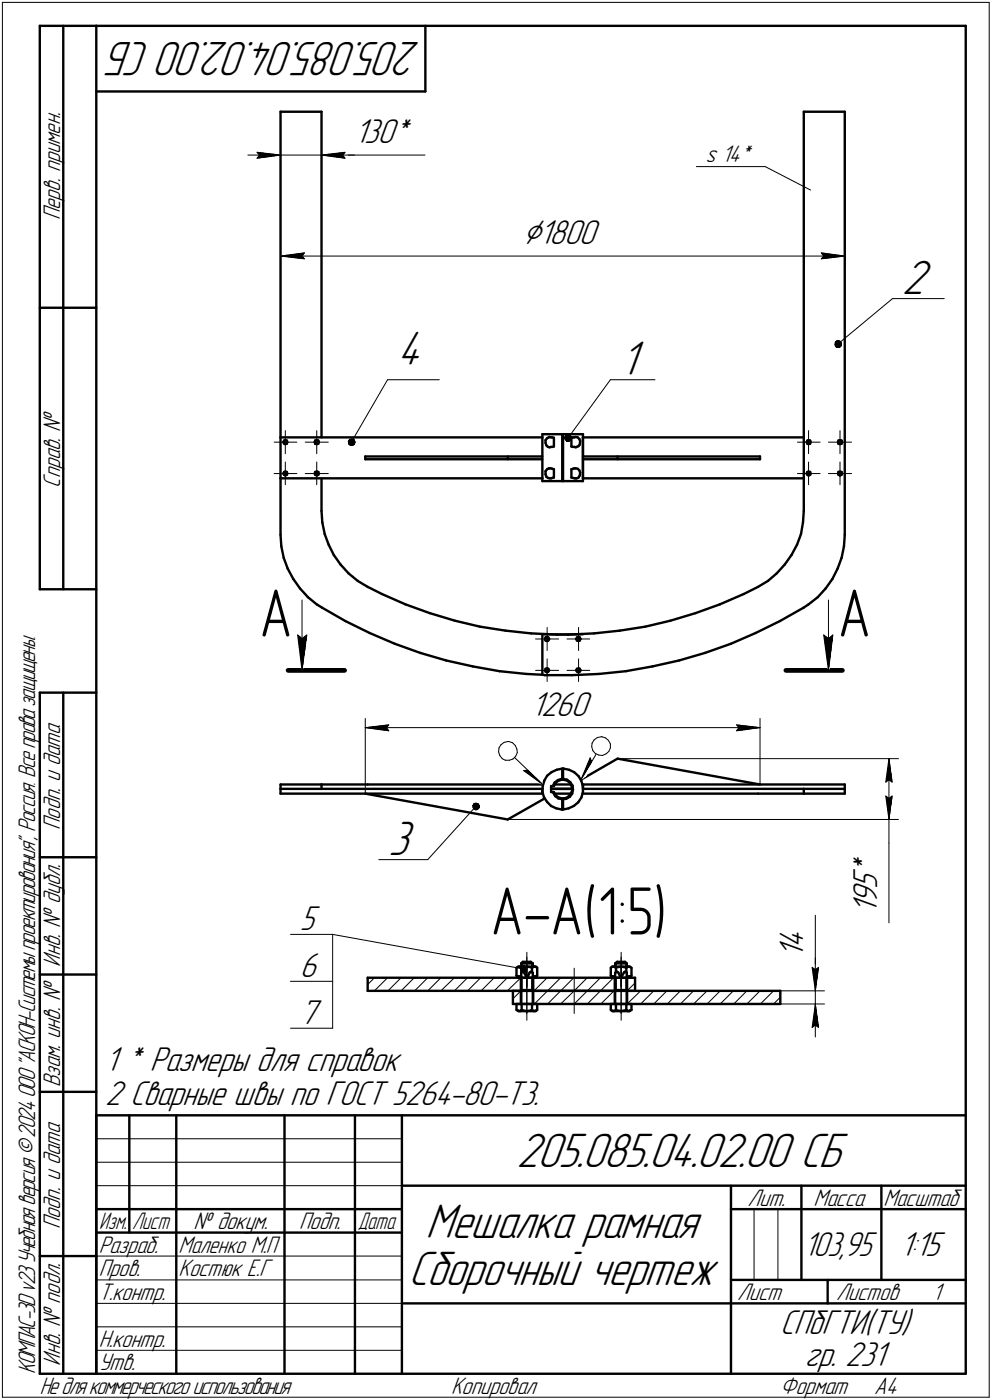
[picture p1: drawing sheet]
<svg xmlns="http://www.w3.org/2000/svg" width="211mm" height="298mm" viewBox="0 0 211 298" stroke-linecap="round" stroke-linejoin="round" font-family="sans-serif">
<defs><g id="words">
<g font-size="14.6">
<text x="55.2" y="135.5">А</text>
<text x="178.2" y="135.5">А</text>
<text x="104.3" y="199">А-А(1:5)</text>
</g>
<g font-size="10.9">
<text x="89.4" y="9" transform="rotate(-180 89.4 9)">205.085.04.02.00 СБ</text>
<text x="191.9" y="62.6">2</text>
<text x="84.5" y="77.7">4</text>
<text x="131.9" y="79.9">1</text>
<text x="82.6" y="182.1">3</text>
<text x="109.9" y="248.5">205.085.04.02.00 СБ</text>
<text x="90.5" y="263.5">Мешалка рамная</text>
<text x="86.9" y="273.5">Сборочный чертеж</text>
</g>
<text font-size="8.5" x="111.3" y="51.9">Ç1800</text>
<g font-size="7.8">
<text x="75.4" y="30.5">130*</text>
<text x="113" y="152.4">1260</text>
<text x="186.6" y="189.2" transform="rotate(-90 186.6 189.2)">5</text>
<text x="186.6" y="186.5" transform="rotate(-90 186.6 186.5)">*</text>
<text x="63.8" y="198">5</text>
<text x="186.6" y="194.5" transform="rotate(-90 186.6 194.5)">1</text>
<text x="186.6" y="192.4" transform="rotate(-90 186.6 192.4)">9</text>
<text x="170.9" y="204" transform="rotate(-90 170.9 204)">1</text>
<text x="170.9" y="201.9" transform="rotate(-90 170.9 201.9)">4</text>
<text x="63.8" y="208">6</text>
<text x="63.8" y="218">7</text>
<text x="22.4" y="228.1">1 * Размеры для справок</text>
<text x="22.4" y="235.2">2 Сварные швы по ГОСТ 5264-80-Т3.</text>
<text x="191.6" y="267.5">1:15</text>
<text x="166" y="284.1">СПбГТИ(ТУ)</text>
<text x="171.3" y="291">гр. 231</text>
</g>
<text font-size="7.7" x="171.1" y="267.5">103,95</text>
<g font-size="5.4">
<text x="150.1" y="34.5">s 14*</text>
<text x="12.8" y="46.9" transform="rotate(-90 12.8 46.9)">Перв. примен.</text>
<text x="12.8" y="103.8" transform="rotate(-90 12.8 103.8)">Справ. !</text>
<text x="12.8" y="176.7" transform="rotate(-90 12.8 176.7)">Подп. и дата</text>
<text x="12.8" y="205.8" transform="rotate(-90 12.8 205.8)">Инв. ! дубл.</text>
<text x="12.8" y="231.6" transform="rotate(-90 12.8 231.6)">Взам. инв. !</text>
<text x="159.1" y="256.8">Лит.</text>
<text x="173.1" y="256.8">Масса</text>
<text x="188" y="256.8">Масштаб</text>
<text x="12.8" y="261.7" transform="rotate(-90 12.8 261.7)">Подп. и дата</text>
<text x="41.2" y="261.8">! докум.</text>
<text x="63.6" y="261.8">Подп.</text>
<text x="21" y="266.8">Разраб.</text>
<text x="38" y="266.8">Маленко М.П</text>
<text x="21" y="271.8">Пров.</text>
<text x="38" y="271.8">Костюк Е.Г</text>
<text x="21" y="276.8">Т.контр.</text>
<text x="156.9" y="276.8">Лист</text>
<text x="177.9" y="276.8">Листов</text>
<text x="198.4" y="276.8">1</text>
<text x="21" y="286.8">Н.контр.</text>
<text x="7.5" y="292.5" transform="rotate(-90 7.5 292.5)">КОМПАС-3Dv23Учебнаяверсия©2024ООО&quot;АСКОН-Системыпроектирования&quot;, Россия. Всеправазащищены.</text>
<text x="12.8" y="290.8" transform="rotate(-90 12.8 290.8)">Инв. ! подл.</text>
<text x="21" y="291.8">Утв.</text>
<text x="8.5" y="296.7">Недлякоммерческогоиспользования</text>
<text x="96" y="296.8">Копировал</text>
<text x="166" y="296.8">Формат</text>
<text x="186" y="296.8">A4</text>
</g>
<g font-size="5.3">
<text x="21.1" y="261.8">Изм.</text>
<text x="28.1" y="261.8">Лист</text>
<text x="76.1" y="261.8">Дата</text>
</g>
</g></defs>
<g fill="#fff" stroke="#fff" stroke-width=".21">
<path d="M22.4 222.4h63.9zM22.4 222.5h63.9zM22.4 222.6h63.9zM22.4 222.7h63.9zM22.4 222.8h63.9zM22.4 222.8h63.9zM22.4 222.9h63.9zM22.4 223h63.9zM22.4 223.1h63.9zM22.4 223.2h63.9zM22.4 223.3h63.9zM22.4 223.4h63.9zM22.4 223.4h63.9zM22.4 223.5h63.9zM22.4 223.6h63.9zM22.4 223.7h63.9zM22.4 223.8h63.9zM22.4 223.9h63.9zM22.4 223.9h63.9zM22.4 224h63.9zM22.4 224.1h63.9zM22.4 224.2h63.9zM22.4 224.3h63.9zM22.4 224.4h63.9zM22.4 224.5h63.9zM22.4 224.5h63.9zM22.4 224.6h63.9zM22.4 224.7h63.9zM22.4 224.8h63.9zM22.4 224.9h63.9zM22.4 225h63.9zM22.4 225h63.9zM22.4 225.1h63.9zM22.4 225.2h63.9zM22.4 225.3h63.9zM22.4 225.4h63.9zM22.4 225.5h63.9zM22.4 225.6h63.9zM22.4 225.6h63.9zM22.4 225.7h63.9zM22.4 225.8h63.9zM22.4 225.9h63.9zM22.4 226h63.9zM22.4 226.1h63.9zM22.4 226.1h63.9zM22.4 226.2h63.9zM22.4 226.3h63.9zM22.4 226.4h63.9zM22.4 226.5h63.9zM22.4 226.6h63.9zM22.4 226.7h63.9zM22.4 226.7h63.9zM22.4 226.8h63.9zM22.4 226.9h63.9zM22.4 227h63.9zM22.4 227.1h63.9zM22.4 227.2h63.9zM22.4 227.2h63.9zM22.4 227.3h63.9zM22.4 227.4h63.9zM22.4 227.5h63.9zM22.4 227.6h63.9zM22.4 227.7h63.9zM22.4 227.8h63.9zM22.4 227.8h63.9zM22.4 227.9h63.9zM22.4 228h63.9zM22.4 228.1h63.9zM22.4 228.2h63.9zM22.4 228.3h63.9zM22.4 228.3h63.9zM22.4 228.4h63.9zM22.4 228.5h63.9zM22.4 228.6h63.9zM22.4 228.7h63.9zM22.4 228.8h63.9zM22.4 228.9h63.9zM22.4 228.9h63.9zM22.4 229h63.9zM22.4 229.1h63.9zM22.4 229.2h63.9zM22.4 229.3h63.9zM22.4 229.4h63.9zM22.4 229.4h63.9zM22.4 229.5h63.9z"/>
<path d="M22.4 229.6h92.1zM22.4 229.7h92.1zM22.4 229.8h92.1zM22.4 229.9h92.1zM22.4 230h92.1zM22.4 230h92.1zM22.4 230.1h92.1zM22.4 230.2h92.1zM22.4 230.3h92.1zM22.4 230.4h92.1zM22.4 230.5h92.1zM22.4 230.5h92.1zM22.4 230.6h92.1zM22.4 230.7h92.1zM22.4 230.8h92.1zM22.4 230.9h92.1zM22.4 231h92.1zM22.4 231.1h92.1zM22.4 231.1h92.1zM22.4 231.2h92.1zM22.4 231.3h92.1zM22.4 231.4h92.1zM22.4 231.5h92.1zM22.4 231.6h92.1zM22.4 231.6h92.1zM22.4 231.7h92.1zM22.4 231.8h92.1zM22.4 231.9h92.1zM22.4 232h92.1zM22.4 232.1h92.1zM22.4 232.2h92.1zM22.4 232.2h92.1zM22.4 232.3h92.1zM22.4 232.4h92.1zM22.4 232.5h92.1zM22.4 232.6h92.1zM22.4 232.7h92.1zM22.4 232.7h92.1zM22.4 232.8h92.1zM22.4 232.9h92.1zM22.4 233h92.1zM22.4 233.1h92.1zM22.4 233.2h92.1zM22.4 233.3h92.1zM22.4 233.3h92.1zM22.4 233.4h92.1zM22.4 233.5h92.1zM22.4 233.6h92.1zM22.4 233.7h92.1zM22.4 233.8h92.1zM22.4 233.8h92.1zM22.4 233.9h92.1zM22.4 234h92.1zM22.4 234.1h92.1zM22.4 234.2h92.1zM22.4 234.3h92.1zM22.4 234.4h92.1zM22.4 234.4h92.1zM22.4 234.5h92.1zM22.4 234.6h92.1zM22.4 234.7h92.1zM22.4 234.8h92.1zM22.4 234.9h92.1zM22.4 234.9h92.1zM22.4 235h92.1zM22.4 235.1h92.1zM22.4 235.2h92.1zM22.4 235.3h92.1zM22.4 235.4h92.1zM22.4 235.5h92.1zM22.4 235.5h92.1zM22.4 235.6h92.1zM22.4 235.7h92.1zM22.4 235.8h92.1zM22.4 235.9h92.1zM22.4 236h92.1zM22.4 236.1h92.1zM22.4 236.1h92.1zM22.4 236.2h92.1zM22.4 236.3h92.1zM22.4 236.4h92.1zM22.4 236.5h92.1zM22.4 236.6h92.1zM22.4 236.6h92.1z"/>
<path d="M55.1 124.4h7.2zM55.1 124.5h7.2zM55.1 124.5h7.2zM55.1 124.6h7.2zM55.1 124.7h7.2zM55.1 124.8h7.2zM55.1 124.9h7.2zM55.1 125h7.2zM55.1 125.1h7.2zM55.1 125.1h7.2zM55.1 125.2h7.2zM55.1 125.3h7.2zM55.1 125.4h7.2zM55.1 125.5h7.2zM55.1 125.6h7.2zM55.1 125.6h7.2zM55.1 125.7h7.2zM55.1 125.8h7.2zM55.1 125.9h7.2zM55.1 126h7.2zM55.1 126.1h7.2zM55.1 126.2h7.2zM55.1 126.2h7.2zM55.1 126.3h7.2zM55.1 126.4h7.2zM55.1 126.5h7.2zM55.1 126.6h7.2zM55.1 126.7h7.2zM55.1 126.7h7.2zM55.1 126.8h7.2zM55.1 126.9h7.2zM55.1 127h7.2zM55.1 127.1h7.2zM55.1 127.2h7.2zM55.1 127.3h7.2zM55.1 127.3h7.2zM55.1 127.4h7.2zM55.1 127.5h7.2zM55.1 127.6h7.2zM55.1 127.7h7.2zM55.1 127.8h7.2zM55.1 127.8h7.2zM55.1 127.9h7.2zM55.1 128h7.2zM55.1 128.1h7.2zM55.1 128.2h7.2zM55.1 128.3h7.2zM55.1 128.4h7.2zM55.1 128.4h7.2zM55.1 128.5h7.2zM55.1 128.6h7.2zM55.1 128.7h7.2zM55.1 128.8h7.2zM55.1 128.9h7.2zM55.1 128.9h7.2zM55.1 129h7.2zM55.1 129.1h7.2zM55.1 129.2h7.2zM55.1 129.3h7.2zM55.1 129.4h7.2zM55.1 129.5h7.2zM55.1 129.5h7.2zM55.1 129.6h7.2zM55.1 129.7h7.2zM55.1 129.8h7.2zM55.1 129.9h7.2zM55.1 130h7.2zM55.1 130h7.2zM55.1 130.1h7.2zM55.1 130.2h7.2zM55.1 130.3h7.2zM55.1 130.4h7.2zM55.1 130.5h7.2zM55.1 130.6h7.2zM55.1 130.6h7.2zM55.1 130.7h7.2zM55.1 130.8h7.2zM55.1 130.9h7.2zM55.1 131h7.2zM55.1 131.1h7.2zM55.1 131.1h7.2zM55.1 131.2h7.2zM55.1 131.3h7.2zM55.1 131.4h7.2zM55.1 131.5h7.2zM55.1 131.6h7.2zM55.1 131.7h7.2zM55.1 131.7h7.2zM55.1 131.8h7.2zM55.1 131.9h7.2zM55.1 132h7.2zM55.1 132.1h7.2zM55.1 132.2h7.2zM55.1 132.2h7.2zM55.1 132.3h7.2zM55.1 132.4h7.2zM55.1 132.5h7.2zM55.1 132.6h7.2zM55.1 132.7h7.2zM55.1 132.8h7.2zM55.1 132.8h7.2zM55.1 132.9h7.2zM55.1 133h7.2zM55.1 133.1h7.2zM55.1 133.2h7.2zM55.1 133.3h7.2zM55.1 133.3h7.2zM55.1 133.4h7.2zM55.1 133.5h7.2zM55.1 133.6h7.2zM55.1 133.7h7.2zM55.1 133.8h7.2zM55.1 133.9h7.2zM55.1 133.9h7.2zM55.1 134h7.2zM55.1 134.1h7.2zM55.1 134.2h7.2zM55.1 134.3h7.2zM55.1 134.4h7.2zM55.1 134.5h7.2zM55.1 134.5h7.2zM55.1 134.6h7.2zM55.1 134.7h7.2zM55.1 134.8h7.2zM55.1 134.9h7.2zM55.1 135h7.2zM55.1 135h7.2zM55.1 135.1h7.2zM55.1 135.2h7.2zM55.1 135.3h7.2zM55.1 135.4h7.2zM55.1 135.5h7.2zM55.1 135.6h7.2zM55.1 135.6h7.2zM55.1 135.7h7.2zM55.1 135.8h7.2zM55.1 135.9h7.2zM55.1 136h7.2zM55.1 136.1h7.2zM55.1 136.1h7.2zM55.1 136.2h7.2zM55.1 136.3h7.2zM55.1 136.4h7.2zM55.1 136.5h7.2zM55.1 136.6h7.2zM55.1 136.7h7.2zM55.1 136.7h7.2zM55.1 136.8h7.2zM55.1 136.9h7.2zM55.1 137h7.2zM55.1 137.1h7.2zM55.1 137.2h7.2zM55.1 137.2h7.2zM55.1 137.3h7.2zM55.1 137.4h7.2zM55.1 137.5h7.2zM55.1 137.6h7.2zM55.1 137.7h7.2zM55.1 137.8h7.2zM55.1 137.8h7.2zM55.1 137.9h7.2zM55.1 138h7.2zM55.1 138.1h7.2zM55.1 138.2h7.2zM55.1 138.3h7.2zM55.1 138.3h7.2zM55.1 138.4h7.2zM55.1 138.5h7.2z"/>
<path d="M178.2 124.4h7.2zM178.2 124.5h7.2zM178.2 124.5h7.2zM178.2 124.6h7.2zM178.2 124.7h7.2zM178.2 124.8h7.2zM178.2 124.9h7.2zM178.2 125h7.2zM178.2 125.1h7.2zM178.2 125.1h7.2zM178.2 125.2h7.2zM178.2 125.3h7.2zM178.2 125.4h7.2zM178.2 125.5h7.2zM178.2 125.6h7.2zM178.2 125.6h7.2zM178.2 125.7h7.2zM178.2 125.8h7.2zM178.2 125.9h7.2zM178.2 126h7.2zM178.2 126.1h7.2zM178.2 126.2h7.2zM178.2 126.2h7.2zM178.2 126.3h7.2zM178.2 126.4h7.2zM178.2 126.5h7.2zM178.2 126.6h7.2zM178.2 126.7h7.2zM178.2 126.7h7.2zM178.2 126.8h7.2zM178.2 126.9h7.2zM178.2 127h7.2zM178.2 127.1h7.2zM178.2 127.2h7.2zM178.2 127.3h7.2zM178.2 127.3h7.2zM178.2 127.4h7.2zM178.2 127.5h7.2zM178.2 127.6h7.2zM178.2 127.7h7.2zM178.2 127.8h7.2zM178.2 127.8h7.2zM178.2 127.9h7.2zM178.2 128h7.2zM178.2 128.1h7.2zM178.2 128.2h7.2zM178.2 128.3h7.2zM178.2 128.4h7.2zM178.2 128.4h7.2zM178.2 128.5h7.2zM178.2 128.6h7.2zM178.2 128.7h7.2zM178.2 128.8h7.2zM178.2 128.9h7.2zM178.2 128.9h7.2zM178.2 129h7.2zM178.2 129.1h7.2zM178.2 129.2h7.2zM178.2 129.3h7.2zM178.2 129.4h7.2zM178.2 129.5h7.2zM178.2 129.5h7.2zM178.2 129.6h7.2zM178.2 129.7h7.2zM178.2 129.8h7.2zM178.2 129.9h7.2zM178.2 130h7.2zM178.2 130h7.2zM178.2 130.1h7.2zM178.2 130.2h7.2zM178.2 130.3h7.2zM178.2 130.4h7.2zM178.2 130.5h7.2zM178.2 130.6h7.2zM178.2 130.6h7.2zM178.2 130.7h7.2zM178.2 130.8h7.2zM178.2 130.9h7.2zM178.2 131h7.2zM178.2 131.1h7.2zM178.2 131.1h7.2zM178.2 131.2h7.2zM178.2 131.3h7.2zM178.2 131.4h7.2zM178.2 131.5h7.2zM178.2 131.6h7.2zM178.2 131.7h7.2zM178.2 131.7h7.2zM178.2 131.8h7.2zM178.2 131.9h7.2zM178.2 132h7.2zM178.2 132.1h7.2zM178.2 132.2h7.2zM178.2 132.2h7.2zM178.2 132.3h7.2zM178.2 132.4h7.2zM178.2 132.5h7.2zM178.2 132.6h7.2zM178.2 132.7h7.2zM178.2 132.8h7.2zM178.2 132.8h7.2zM178.2 132.9h7.2zM178.2 133h7.2zM178.2 133.1h7.2zM178.2 133.2h7.2zM178.2 133.3h7.2zM178.2 133.3h7.2zM178.2 133.4h7.2zM178.2 133.5h7.2zM178.2 133.6h7.2zM178.2 133.7h7.2zM178.2 133.8h7.2zM178.2 133.9h7.2zM178.2 133.9h7.2zM178.2 134h7.2zM178.2 134.1h7.2zM178.2 134.2h7.2zM178.2 134.3h7.2zM178.2 134.4h7.2zM178.2 134.5h7.2zM178.2 134.5h7.2zM178.2 134.6h7.2zM178.2 134.7h7.2zM178.2 134.8h7.2zM178.2 134.9h7.2zM178.2 135h7.2zM178.2 135h7.2zM178.2 135.1h7.2zM178.2 135.2h7.2zM178.2 135.3h7.2zM178.2 135.4h7.2zM178.2 135.5h7.2zM178.2 135.6h7.2zM178.2 135.6h7.2zM178.2 135.7h7.2zM178.2 135.8h7.2zM178.2 135.9h7.2zM178.2 136h7.2zM178.2 136.1h7.2zM178.2 136.1h7.2zM178.2 136.2h7.2zM178.2 136.3h7.2zM178.2 136.4h7.2zM178.2 136.5h7.2zM178.2 136.6h7.2zM178.2 136.7h7.2zM178.2 136.7h7.2zM178.2 136.8h7.2zM178.2 136.9h7.2zM178.2 137h7.2zM178.2 137.1h7.2zM178.2 137.2h7.2zM178.2 137.2h7.2zM178.2 137.3h7.2zM178.2 137.4h7.2zM178.2 137.5h7.2zM178.2 137.6h7.2zM178.2 137.7h7.2zM178.2 137.8h7.2zM178.2 137.8h7.2zM178.2 137.9h7.2zM178.2 138h7.2zM178.2 138.1h7.2zM178.2 138.2h7.2zM178.2 138.3h7.2zM178.2 138.3h7.2zM178.2 138.4h7.2zM178.2 138.5h7.2z"/>
<path d="M62.7 134.7h3.2zM62.8 134.8h3.1zM62.8 134.9h3.1zM62.8 135h3.1zM62.8 135h3.1zM62.8 135.1h3.1zM62.8 135.2h3.1zM62.8 135.3h3.1zM62.9 135.4h2.9zM62.9 135.5h2.9zM62.9 135.6h2.9zM62.9 135.6h2.9zM62.9 135.7h2.9zM62.9 135.8h2.9zM62.9 135.9h2.9zM63 136h2.7zM63 136.1h2.7zM63 136.1h2.7zM63 136.2h2.7zM63 136.3h2.7zM63 136.4h2.7zM63 136.5h2.7zM63 136.6h2.7zM63.1 136.7h2.5zM63.1 136.7h2.5zM63.1 136.8h2.5zM63.1 136.9h2.5zM63.1 137h2.5zM63.1 137.1h2.5zM63.1 137.2h2.5zM63.2 137.2h2.3zM63.2 137.3h2.3zM63.2 137.4h2.3zM63.2 137.5h2.3zM63.2 137.6h2.3zM63.2 137.7h2.3zM63.2 137.8h2.3zM63.2 137.8h2.2zM63.2 137.9h2.2zM63.2 138h2.2zM63.2 138.1h2.2zM63.2 138.2h2.2zM63.2 138.3h2.2zM63.2 138.3h2.2zM63.2 138.4h2.2zM63.3 138.5h2.1zM63.3 138.6h2.1zM63.3 138.7h2.1zM63.3 138.8h2.1zM63.3 138.9h2.1zM63.3 138.9h2.1zM63.3 139h2.1zM63.4 139.1h1.9zM63.4 139.2h1.9zM63.4 139.3h1.9zM63.4 139.4h1.9zM63.4 139.4h1.9zM63.4 139.5h1.9zM63.4 139.6h1.9zM63.4 139.7h1.9zM63.5 139.8h1.7zM63.5 139.9h1.7zM63.5 140h1.7zM63.5 140h1.7zM63.5 140.1h1.7zM63.5 140.2h1.7zM63.5 140.3h1.7zM63.6 140.4h1.5zM63.6 140.5h1.5zM63.6 140.5h1.5zM63.6 140.6h1.5zM63.6 140.7h1.5zM63.6 140.8h1.5zM63.6 140.9h1.5zM63.6 141h1.4zM63.7 141.1h1.3zM63.7 141.1h1.3zM63.8 141.2h1.1zM63.8 141.3h1.1zM63.8 141.4h1.1zM63.8 141.5h1.1zM63.8 141.6h1zM63.9 141.6h.9zM63.9 141.7h.9zM63.9 141.8h.8zM64 141.9h.7zM64 142h.6zM64 142.1h.6zM64.1 142.2h.4zM64.1 142.2h.4zM64.2 142.3h.3zM64.2 142.4h.2zM64.2 142.5h.2z"/>
<path d="M174.7 134.7h3.1zM174.8 134.8h3zM174.8 134.9h3zM174.8 135h3zM174.8 135h3zM174.8 135.1h3zM174.8 135.2h3zM174.8 135.3h3zM174.8 135.4h2.9zM174.8 135.5h2.9zM174.8 135.6h2.9zM174.8 135.6h2.9zM174.8 135.7h2.9zM174.8 135.8h2.9zM174.8 135.9h2.9zM174.9 136h2.7zM174.9 136.1h2.7zM174.9 136.1h2.7zM174.9 136.2h2.7zM174.9 136.3h2.7zM174.9 136.4h2.7zM174.9 136.5h2.7zM174.9 136.6h2.7zM175 136.7h2.5zM175 136.7h2.5zM175 136.8h2.5zM175 136.9h2.5zM175 137h2.5zM175 137.1h2.5zM175 137.2h2.5zM175.1 137.2h2.4zM175.1 137.3h2.4zM175.1 137.4h2.4zM175.1 137.5h2.4zM175.1 137.6h2.4zM175.1 137.7h2.4zM175.1 137.8h2.4zM175.1 137.8h2.3zM175.2 137.9h2.2zM175.2 138h2.2zM175.2 138.1h2.2zM175.2 138.2h2.2zM175.2 138.3h2.2zM175.2 138.3h2.2zM175.2 138.4h2.2zM175.3 138.5h2zM175.3 138.6h2zM175.3 138.7h2zM175.3 138.8h2zM175.3 138.9h2zM175.3 138.9h2zM175.3 139h2zM175.3 139.1h1.9zM175.3 139.2h1.9zM175.3 139.3h1.9zM175.3 139.4h1.9zM175.3 139.4h1.9zM175.3 139.5h1.9zM175.3 139.6h1.9zM175.3 139.7h1.9zM175.4 139.8h1.7zM175.4 139.9h1.7zM175.4 140h1.7zM175.4 140h1.7zM175.4 140.1h1.7zM175.4 140.2h1.7zM175.4 140.3h1.7zM175.5 140.4h1.5zM175.5 140.5h1.5zM175.5 140.5h1.5zM175.5 140.6h1.5zM175.5 140.7h1.5zM175.5 140.8h1.5zM175.5 140.9h1.5zM175.5 141h1.5zM175.6 141.1h1.4zM175.6 141.1h1.4zM175.7 141.2h1.2zM175.7 141.3h1.2zM175.8 141.4h1.1zM175.8 141.5h1zM175.8 141.6h1zM175.9 141.6h.8zM175.9 141.7h.8zM175.9 141.8h.8zM175.9 141.9h.7zM176 142h.6zM176 142.1h.6zM176 142.2h.5zM176.1 142.2h.4zM176.1 142.3h.3zM176.2 142.4h.2zM176.2 142.5h.2z"/>
<path d="M75.4 24.9h13.1zM75.4 25h13.1zM75.4 25.1h13.1zM75.4 25.1h13.1zM75.4 25.2h13.1zM75.4 25.3h13.1zM75.4 25.4h13.1zM75.4 25.5h13.1zM75.4 25.6h13.1zM75.4 25.7h13.1zM75.4 25.7h13.1zM75.4 25.8h13.1zM75.4 25.9h13.1zM75.4 26h13.1zM75.4 26.1h13.1zM75.4 26.2h13.1zM75.4 26.2h13.1zM75.4 26.3h13.1zM75.4 26.4h13.1zM75.4 26.5h13.1zM75.4 26.6h13.1zM75.4 26.7h13.1zM75.4 26.8h13.1zM75.4 26.8h13.1zM75.4 26.9h13.1zM75.4 27h13.1zM75.4 27.1h13.1zM75.4 27.2h13.1zM75.4 27.3h13.1zM75.4 27.3h13.1zM75.4 27.4h13.1zM75.4 27.5h13.1zM75.4 27.6h13.1zM75.4 27.7h13.1zM75.4 27.8h13.1zM75.4 27.9h13.1zM75.4 27.9h13.1zM75.4 28h13.1zM75.4 28.1h13.1zM75.4 28.2h13.1zM75.4 28.3h13.1zM75.4 28.4h13.1zM75.4 28.4h13.1zM75.4 28.5h13.1zM75.4 28.6h13.1zM75.4 28.7h13.1zM75.4 28.8h13.1zM75.4 28.9h13.1zM75.4 29h13.1zM75.4 29h13.1zM75.4 29.1h13.1zM75.4 29.2h13.1zM75.4 29.3h13.1zM75.4 29.4h13.1zM75.4 29.5h13.1zM75.4 29.5h13.1zM75.4 29.6h13.1zM75.4 29.7h13.1zM75.4 29.8h13.1zM75.4 29.9h13.1zM75.4 30h13.1zM75.4 30.1h13.1zM75.4 30.1h13.1zM75.4 30.2h13.1zM75.4 30.3h13.1zM75.4 30.4h13.1zM75.4 30.5h13.1zM75.4 30.6h13.1zM75.4 30.6h13.1zM75.4 30.7h13.1zM75.4 30.8h13.1zM75.4 30.9h13.1zM75.4 31h13.1zM75.4 31.1h13.1zM75.4 31.2h13.1zM75.4 31.2h13.1zM75.4 31.3h13.1zM75.4 31.4h13.1zM75.4 31.5h13.1zM75.4 31.6h13.1zM75.4 31.7h13.1zM75.4 31.7h13.1zM75.4 31.8h13.1zM75.4 31.9h13.1zM75.4 32h13.1z"/>
<path d="M54.3 31.9h.6zM54.3 32h1.2zM54.3 32.1h1.8zM54.3 32.2h2.4zM54.3 32.3h3zM54.3 32.3h3.6zM54.3 32.4h3.9zM54.3 32.5h4.1zM54.3 32.6h4.3zM54.3 32.7h4.5zM54.3 32.8h4.8zM54.3 32.9h5zM54.3 32.9h5.2zM54.3 33h5.4zM54.3 33.1h5.2zM54.3 33.2h5.1zM54.3 33.3h4.8zM54.3 33.4h4.6zM54.3 33.4h4.5zM54.3 33.5h4.2zM54.3 33.6h4zM54.3 33.7h3.9zM54.3 33.8h3.6zM54.3 33.9h3zM54.3 34h2.4zM54.3 34h1.8zM54.3 34.1h1.2zM54.3 34.2h.6z"/>
<path d="M73.3 31.9h.6zM72.7 32h1.2zM72.1 32.1h1.8zM71.5 32.2h2.4zM70.9 32.3h3zM70.2 32.3h3.7zM70 32.4h3.9zM69.8 32.5h4.1zM69.6 32.6h4.3zM69.3 32.7h4.6zM69.1 32.8h4.8zM68.9 32.9h5zM68.7 32.9h5.2zM68.4 33h5.5zM68.7 33.1h5.2zM68.8 33.2h5.1zM69 33.3h4.9zM69.3 33.4h4.6zM69.4 33.4h4.5zM69.6 33.5h4.3zM69.8 33.6h4.1zM70 33.7h3.9zM70.2 33.8h3.7zM70.9 33.9h3zM71.5 34h2.4zM72.1 34h1.8zM72.7 34.1h1.2zM73.3 34.2h.6z"/>
<path d="M150.1 30.6h10.7zM150.1 30.6h10.7zM150.1 30.7h10.7zM150.1 30.8h10.7zM150.1 30.9h10.7zM150.1 31h10.7zM150.1 31.1h10.7zM150.1 31.2h10.7zM150.1 31.2h10.7zM150.1 31.3h10.7zM150.1 31.4h10.7zM150.1 31.5h10.7zM150.1 31.6h10.7zM150.1 31.7h10.7zM150.1 31.7h10.7zM150.1 31.8h10.7zM150.1 31.9h10.7zM150.1 32h10.7zM150.1 32.1h10.7zM150.1 32.2h10.7zM150.1 32.3h10.7zM150.1 32.3h10.7zM150.1 32.4h10.7zM150.1 32.5h10.7zM150.1 32.6h10.7zM150.1 32.7h10.7zM150.1 32.8h10.7zM150.1 32.9h10.7zM150.1 32.9h10.7zM150.1 33h10.7zM150.1 33.1h10.7zM150.1 33.2h10.7zM150.1 33.3h10.7zM150.1 33.4h10.7zM150.1 33.4h10.7zM150.1 33.5h10.7zM150.1 33.6h10.7zM150.1 33.7h10.7zM150.1 33.8h10.7zM150.1 33.9h10.7zM150.1 34h10.7zM150.1 34h10.7zM150.1 34.1h10.7zM150.1 34.2h10.7zM150.1 34.3h10.7zM150.1 34.4h10.7zM150.1 34.5h10.7zM150.1 34.5h10.7zM150.1 34.6h10.7zM150.1 34.7h10.7zM150.1 34.8h10.7zM150.1 34.9h10.7zM150.1 35h10.7zM150.1 35.1h10.7zM150.1 35.1h10.7zM150.1 35.2h10.7zM150.1 35.3h10.7zM150.1 35.4h10.7zM150.1 35.5h10.7z"/>
<path d="M111.3 46.2h16.9zM111.3 46.3h16.9zM111.3 46.4h16.9zM111.3 46.5h16.9zM111.3 46.6h16.9zM111.3 46.7h16.9zM111.3 46.7h16.9zM111.3 46.8h16.9zM111.3 46.9h16.9zM111.3 47h16.9zM111.3 47.1h16.9zM111.3 47.2h16.9zM111.3 47.2h16.9zM111.3 47.3h16.9zM111.3 47.4h16.9zM111.3 47.5h16.9zM111.3 47.6h16.9zM111.3 47.7h16.9zM111.3 47.8h16.9zM111.3 47.8h16.9zM111.3 47.9h16.9zM111.3 48h16.9zM111.3 48.1h16.9zM111.3 48.2h16.9zM111.3 48.3h16.9zM111.3 48.3h16.9zM111.3 48.4h16.9zM111.3 48.5h16.9zM111.3 48.6h16.9zM111.3 48.7h16.9zM111.3 48.8h16.9zM111.3 48.9h16.9zM111.3 48.9h16.9zM111.3 49h16.9zM111.3 49.1h16.9zM111.3 49.2h16.9zM111.3 49.3h16.9zM111.3 49.4h16.9zM111.3 49.4h16.9zM111.3 49.5h16.9zM111.3 49.6h16.9zM111.3 49.7h16.9zM111.3 49.8h16.9zM111.3 49.9h16.9zM111.3 50h16.9zM111.3 50h16.9zM111.3 50.1h16.9zM111.3 50.2h16.9zM111.3 50.3h16.9zM111.3 50.4h16.9zM111.3 50.5h16.9zM111.3 50.5h16.9zM111.3 50.6h16.9zM111.3 50.7h16.9zM111.3 50.8h16.9zM111.3 50.9h16.9zM111.3 51h16.9zM111.3 51.1h16.9zM111.3 51.1h16.9zM111.3 51.2h16.9zM111.3 51.3h16.9zM111.3 51.4h16.9zM111.3 51.5h16.9zM111.3 51.6h16.9zM111.3 51.6h16.9zM111.3 51.7h16.9zM111.3 51.8h16.9zM111.3 51.9h16.9zM111.3 52h16.9zM111.3 52.1h16.9zM111.3 52.2h16.9zM111.3 52.2h16.9zM111.3 52.3h16.9zM111.3 52.4h16.9zM111.3 52.5h16.9zM111.3 52.6h16.9zM111.3 52.7h16.9zM111.3 52.7h16.9zM111.3 52.8h16.9zM111.3 52.9h16.9zM111.3 53h16.9zM111.3 53.1h16.9zM111.3 53.2h16.9zM111.3 53.3h16.9zM111.3 53.3h16.9zM111.3 53.4h16.9z"/>
<path d="M64.6 53.3h.6zM64 53.4h1.2zM63.4 53.5h1.8zM62.8 53.6h2.4zM62.2 53.7h3zM61.6 53.8h3.6zM61.4 53.8h3.8zM61.2 53.9h4zM61 54h4.2zM60.8 54.1h4.4zM60.5 54.2h4.7zM60.4 54.3h4.8zM60.1 54.4h5.1zM59.9 54.4h5.3zM59.7 54.5h5.5zM59.9 54.6h5.3zM60.2 54.7h5zM60.5 54.8h4.7zM60.6 54.9h4.6zM60.9 54.9h4.3zM61.1 55h4.1zM61.4 55.1h3.8zM61.6 55.2h3.6zM62.2 55.3h3zM62.8 55.4h2.4zM63.4 55.5h1.8zM64 55.5h1.2zM64.6 55.6h.6z"/>
<path d="M174.2 53.3h.7zM174.2 53.4h1.3zM174.2 53.5h1.9zM174.2 53.6h2.6zM174.2 53.7h3.2zM174.2 53.8h3.8zM174.2 53.8h4zM174.2 53.9h4.2zM174.2 54h4.4zM174.2 54.1h4.6zM174.2 54.2h4.8zM174.2 54.3h5zM174.2 54.4h5.2zM174.2 54.4h5.4zM174.2 54.5h5.5zM174.2 54.6h5.4zM174.2 54.7h5.1zM174.2 54.8h5zM174.2 54.9h4.7zM174.2 54.9h4.4zM174.2 55h4.3zM174.2 55.1h4zM174.2 55.2h3.8zM174.2 55.3h3.2zM174.2 55.4h2.6zM174.2 55.5h1.9zM174.2 55.5h1.3zM174.2 55.6h.7z"/>
<path d="M131.9 72.1h5.5zM131.9 72.1h5.5zM131.9 72.2h5.5zM131.9 72.3h5.5zM131.9 72.4h5.5zM131.9 72.5h5.5zM131.9 72.6h5.5zM131.9 72.6h5.5zM131.9 72.7h5.5zM131.9 72.8h5.5zM131.9 72.9h5.5zM131.9 73h5.5zM131.9 73.1h5.5zM131.9 73.2h5.5zM131.9 73.2h5.5zM131.9 73.3h5.5zM131.9 73.4h5.5zM131.9 73.5h5.5zM131.9 73.6h5.5zM131.9 73.7h5.5zM131.9 73.7h5.5zM131.9 73.8h5.5zM131.9 73.9h5.5zM131.9 74h5.5zM131.9 74.1h5.5zM131.9 74.2h5.5zM131.9 74.3h5.5zM131.9 74.3h5.5zM131.9 74.4h5.5zM131.9 74.5h5.5zM131.9 74.6h5.5zM131.9 74.7h5.5zM131.9 74.8h5.5zM131.9 74.8h5.5zM131.9 74.9h5.5zM131.9 75h5.5zM131.9 75.1h5.5zM131.9 75.2h5.5zM131.9 75.3h5.5zM131.9 75.4h5.5zM131.9 75.4h5.5zM131.9 75.5h5.5zM131.9 75.6h5.5zM131.9 75.7h5.5zM131.9 75.8h5.5zM131.9 75.9h5.5zM131.9 75.9h5.5zM131.9 76h5.5zM131.9 76.1h5.5zM131.9 76.2h5.5zM131.9 76.3h5.5zM131.9 76.4h5.5zM131.9 76.5h5.5zM131.9 76.5h5.5zM131.9 76.6h5.5zM131.9 76.7h5.5zM131.9 76.8h5.5zM131.9 76.9h5.5zM131.9 77h5.5zM131.9 77h5.5zM131.9 77.1h5.5zM131.9 77.2h5.5zM131.9 77.3h5.5zM131.9 77.4h5.5zM131.9 77.5h5.5zM131.9 77.6h5.5zM131.9 77.6h5.5zM131.9 77.7h5.5zM131.9 77.8h5.5zM131.9 77.9h5.5zM131.9 78h5.5zM131.9 78.1h5.5zM131.9 78.1h5.5zM131.9 78.2h5.5zM131.9 78.3h5.5zM131.9 78.4h5.5zM131.9 78.5h5.5zM131.9 78.6h5.5zM131.9 78.7h5.5zM131.9 78.7h5.5zM131.9 78.8h5.5zM131.9 78.9h5.5zM131.9 79h5.5zM131.9 79.1h5.5zM131.9 79.2h5.5zM131.9 79.2h5.5zM131.9 79.3h5.5zM131.9 79.4h5.5zM131.9 79.5h5.5zM131.9 79.6h5.5zM131.9 79.7h5.5zM131.9 79.8h5.5zM131.9 79.8h5.5zM131.9 79.9h5.5zM131.9 80h5.5zM131.9 80.1h5.5zM131.9 80.2h5.5zM131.9 80.3h5.5zM131.9 80.3h5.5zM131.9 80.4h5.5zM131.9 80.5h5.5zM131.9 80.6h5.5zM131.9 80.7h5.5zM131.9 80.8h5.5zM131.9 80.9h5.5zM131.9 80.9h5.5zM131.9 81h5.5zM131.9 81.1h5.5zM131.9 81.2h5.5zM131.9 81.3h5.5zM131.9 81.4h5.5zM131.9 81.4h5.5zM131.9 81.5h5.5zM131.9 81.6h5.5zM131.9 81.7h5.5zM131.9 81.8h5.5zM131.9 81.9h5.5zM131.9 82h5.5z"/>
<path d="M191.9 54.8h7zM191.9 54.9h7zM191.9 54.9h7zM191.9 55h7zM191.9 55.1h7zM191.9 55.2h7zM191.9 55.3h7zM191.9 55.4h7zM191.9 55.5h7zM191.9 55.5h7zM191.9 55.6h7zM191.9 55.7h7zM191.9 55.8h7zM191.9 55.9h7zM191.9 56h7zM191.9 56h7zM191.9 56.1h7zM191.9 56.2h7zM191.9 56.3h7zM191.9 56.4h7zM191.9 56.5h7zM191.9 56.6h7zM191.9 56.6h7zM191.9 56.7h7zM191.9 56.8h7zM191.9 56.9h7zM191.9 57h7zM191.9 57.1h7zM191.9 57.1h7zM191.9 57.2h7zM191.9 57.3h7zM191.9 57.4h7zM191.9 57.5h7zM191.9 57.6h7zM191.9 57.7h7zM191.9 57.7h7zM191.9 57.8h7zM191.9 57.9h7zM191.9 58h7zM191.9 58.1h7zM191.9 58.2h7zM191.9 58.3h7zM191.9 58.3h7zM191.9 58.4h7zM191.9 58.5h7zM191.9 58.6h7zM191.9 58.7h7zM191.9 58.8h7zM191.9 58.8h7zM191.9 58.9h7zM191.9 59h7zM191.9 59.1h7zM191.9 59.2h7zM191.9 59.3h7zM191.9 59.4h7zM191.9 59.4h7zM191.9 59.5h7zM191.9 59.6h7zM191.9 59.7h7zM191.9 59.8h7zM191.9 59.9h7zM191.9 59.9h7zM191.9 60h7zM191.9 60.1h7zM191.9 60.2h7zM191.9 60.3h7zM191.9 60.4h7zM191.9 60.5h7zM191.9 60.5h7zM191.9 60.6h7zM191.9 60.7h7zM191.9 60.8h7zM191.9 60.9h7zM191.9 61h7zM191.9 61h7zM191.9 61.1h7zM191.9 61.2h7zM191.9 61.3h7zM191.9 61.4h7zM191.9 61.5h7zM191.9 61.6h7zM191.9 61.6h7zM191.9 61.7h7zM191.9 61.8h7zM191.9 61.9h7zM191.9 62h7zM191.9 62.1h7zM191.9 62.1h7zM191.9 62.2h7zM191.9 62.3h7zM191.9 62.4h7zM191.9 62.5h7zM191.9 62.6h7zM191.9 62.7h7zM191.9 62.7h7zM191.9 62.8h7zM191.9 62.9h7zM191.9 63h7zM191.9 63.1h7zM191.9 63.2h7zM191.9 63.2h7zM191.9 63.3h7zM191.9 63.4h7zM191.9 63.5h7zM191.9 63.6h7zM191.9 63.7h7zM191.9 63.8h7zM191.9 63.8h7zM191.9 63.9h7zM191.9 64h7zM191.9 64.1h7zM191.9 64.2h7zM191.9 64.3h7zM191.9 64.3h7zM191.9 64.4h7zM191.9 64.5h7zM191.9 64.6h7zM191.9 64.7h7z"/>
<path d="M84.5 69.8h7zM84.5 69.9h7zM84.5 70h7zM84.5 70.1h7zM84.5 70.2h7zM84.5 70.3h7zM84.5 70.4h7zM84.5 70.4h7zM84.5 70.5h7zM84.5 70.6h7zM84.5 70.7h7zM84.5 70.8h7zM84.5 70.9h7zM84.5 71h7zM84.5 71h7zM84.5 71.1h7zM84.5 71.2h7zM84.5 71.3h7zM84.5 71.4h7zM84.5 71.5h7zM84.5 71.5h7zM84.5 71.6h7zM84.5 71.7h7zM84.5 71.8h7zM84.5 71.9h7zM84.5 72h7zM84.5 72.1h7zM84.5 72.1h7zM84.5 72.2h7zM84.5 72.3h7zM84.5 72.4h7zM84.5 72.5h7zM84.5 72.6h7zM84.5 72.6h7zM84.5 72.7h7zM84.5 72.8h7zM84.5 72.9h7zM84.5 73h7zM84.5 73.1h7zM84.5 73.2h7zM84.5 73.2h7zM84.5 73.3h7zM84.5 73.4h7zM84.5 73.5h7zM84.5 73.6h7zM84.5 73.7h7zM84.5 73.7h7zM84.5 73.8h7zM84.5 73.9h7zM84.5 74h7zM84.5 74.1h7zM84.5 74.2h7zM84.5 74.3h7zM84.5 74.3h7zM84.5 74.4h7zM84.5 74.5h7zM84.5 74.6h7zM84.5 74.7h7zM84.5 74.8h7zM84.5 74.8h7zM84.5 74.9h7zM84.5 75h7zM84.5 75.1h7zM84.5 75.2h7zM84.5 75.3h7zM84.5 75.4h7zM84.5 75.4h7zM84.5 75.5h7zM84.5 75.6h7zM84.5 75.7h7zM84.5 75.8h7zM84.5 75.9h7zM84.5 75.9h7zM84.5 76h7zM84.5 76.1h7zM84.5 76.2h7zM84.5 76.3h7zM84.5 76.4h7zM84.5 76.5h7zM84.5 76.5h7zM84.5 76.6h7zM84.5 76.7h7zM84.5 76.8h7zM84.5 76.9h7zM84.5 77h7zM84.5 77h7zM84.5 77.1h7zM84.5 77.2h7zM84.5 77.3h7zM84.5 77.4h7zM84.5 77.5h7zM84.5 77.6h7zM84.5 77.6h7zM84.5 77.7h7zM84.5 77.8h7zM84.5 77.9h7zM84.5 78h7zM84.5 78.1h7zM84.5 78.1h7zM84.5 78.2h7zM84.5 78.3h7zM84.5 78.4h7zM84.5 78.5h7zM84.5 78.6h7zM84.5 78.7h7zM84.5 78.7h7zM84.5 78.8h7zM84.5 78.9h7zM84.5 79h7zM84.5 79.1h7zM84.5 79.2h7zM84.5 79.2h7zM84.5 79.3h7zM84.5 79.4h7zM84.5 79.5h7zM84.5 79.6h7zM84.5 79.7h7zM84.5 79.8h7z"/>
<path d="M181 181.4h7.1zM181 181.5h7.1zM181 181.6h7.1zM181 181.7h7.1zM181 181.8h7.1zM181 181.9h7.1zM181 181.9h7.1zM181 182h7.1zM181 182.1h7.1zM181 182.2h7.1zM181 182.3h7.1zM181 182.4h7.1zM181 182.5h7.1zM181 182.5h7.1zM181 182.6h7.1zM181 182.7h7.1zM181 182.8h7.1zM181 182.9h7.1zM181 183h7.1zM181 183h7.1zM181 183.1h7.1zM181 183.2h7.1zM181 183.3h7.1zM181 183.4h7.1zM181 183.5h7.1zM181 183.6h7.1zM181 183.6h7.1zM181 183.7h7.1zM181 183.8h7.1zM181 183.9h7.1zM181 184h7.1zM181 184.1h7.1zM181 184.1h7.1zM181 184.2h7.1zM181 184.3h7.1zM181 184.4h7.1zM181 184.5h7.1zM181 184.6h7.1zM181 184.7h7.1zM181 184.7h7.1zM181 184.8h7.1zM181 184.9h7.1zM181 185h7.1zM181 185.1h7.1zM181 185.2h7.1zM181 185.3h7.1zM181 185.3h7.1zM181 185.4h7.1zM181 185.5h7.1zM181 185.6h7.1zM181 185.7h7.1zM181 185.8h7.1zM181 185.8h7.1zM181 185.9h7.1zM181 186h7.1zM181 186.1h7.1zM181 186.2h7.1zM181 186.3h7.1zM181 186.4h7.1zM181 186.4h7.1zM181 186.5h7.1zM181 186.6h7.1zM181 186.7h7.1zM181 186.8h7.1zM181 186.9h7.1zM181 186.9h7.1zM181 187h7.1zM181 187.1h7.1zM181 187.2h7.1zM181 187.3h7.1zM181 187.4h7.1zM181 187.5h7.1zM181 187.5h7.1zM181 187.6h7.1zM181 187.7h7.1zM181 187.8h7.1zM181 187.9h7.1zM181 188h7.1zM181 188h7.1zM181 188.1h7.1zM181 188.2h7.1zM181 188.3h7.1zM181 188.4h7.1zM181 188.5h7.1zM181 188.6h7.1zM181 188.6h7.1zM181 188.7h7.1zM181 188.8h7.1zM181 188.9h7.1zM181 189h7.1zM181 189.1h7.1zM181 189.1h7.1zM181 189.2h7.1zM181 189.3h7.1zM181 189.4h7.1zM181 189.5h7.1zM181 189.6h7.1zM181 189.7h7.1zM181 189.7h7.1zM181 189.8h7.1zM181 189.9h7.1zM181 190h7.1zM181 190.1h7.1zM181 190.2h7.1zM181 190.2h7.1zM181 190.3h7.1zM181 190.4h7.1zM181 190.5h7.1zM181 190.6h7.1zM181 190.7h7.1zM181 190.8h7.1zM181 190.8h7.1zM181 190.9h7.1zM181 191h7.1zM181 191.1h7.1zM181 191.2h7.1zM181 191.3h7.1zM181 191.3h7.1zM181 191.4h7.1zM181 191.5h7.1zM181 191.6h7.1zM181 191.7h7.1zM181 191.8h7.1zM181 191.9h7.1zM181 191.9h7.1zM181 192h7.1zM181 192.1h7.1zM181 192.2h7.1zM181 192.3h7.1zM181 192.4h7.1zM181 192.4h7.1zM181 192.5h7.1zM181 192.6h7.1zM181 192.7h7.1zM181 192.8h7.1zM181 192.9h7.1zM181 193h7.1zM181 193h7.1zM181 193.1h7.1zM181 193.2h7.1zM181 193.3h7.1zM181 193.4h7.1zM181 193.5h7.1zM181 193.5h7.1zM181 193.6h7.1zM181 193.7h7.1zM181 193.8h7.1zM181 193.9h7.1zM181 194h7.1zM181 194.1h7.1zM181 194.1h7.1zM181 194.2h7.1zM181 194.3h7.1zM181 194.4h7.1zM181 194.5h7.1z"/>
<path d="M189.1 161.8h.2zM189.1 161.9h.2zM189 162h.4zM189 162.1h.4zM188.9 162.1h.5zM188.9 162.2h.6zM188.9 162.3h.6zM188.8 162.4h.8zM188.8 162.5h.8zM188.7 162.6h1zM188.7 162.6h1zM188.6 162.7h1.1zM188.6 162.8h1.1zM188.6 162.9h1.1zM188.6 163h1.2zM188.6 163.1h1.2zM188.5 163.2h1.4zM188.5 163.2h1.4zM188.4 163.3h1.5zM188.4 163.4h1.6zM188.4 163.5h1.6zM188.4 163.6h1.6zM188.4 163.7h1.6zM188.4 163.7h1.6zM188.4 163.8h1.6zM188.4 163.9h1.6zM188.3 164h1.7zM188.3 164.1h1.8zM188.3 164.2h1.8zM188.3 164.3h1.8zM188.3 164.3h1.8zM188.3 164.4h1.8zM188.3 164.5h1.8zM188.2 164.6h1.9zM188.2 164.7h1.9zM188.2 164.8h1.9zM188.2 164.8h2zM188.2 164.9h2zM188.2 165h2zM188.2 165.1h2zM188.1 165.2h2.1zM188.1 165.3h2.1zM188.1 165.4h2.1zM188.1 165.4h2.1zM188.1 165.5h2.1zM188.1 165.6h2.1zM188.1 165.7h2.1zM188.1 165.8h2.1zM188 165.9h2.2zM188 165.9h2.2zM188 166h2.2zM188 166.1h2.2zM188 166.2h2.2zM188 166.3h2.2zM188 166.4h2.3zM188 166.5h2.3zM188 166.5h2.3zM188 166.6h2.3zM188 166.7h2.3zM188 166.8h2.3zM188 166.9h2.3zM188 167h2.3z"/>
<path d="M187.9 169h2.4zM188 169.1h2.3zM188 169.2h2.3zM188 169.2h2.3zM188 169.3h2.3zM188 169.4h2.3zM188 169.5h2.3zM188 169.6h2.3zM188 169.7h2.3zM188 169.8h2.2zM188 169.8h2.2zM188 169.9h2.2zM188 170h2.2zM188 170.1h2.2zM188 170.2h2.2zM188.1 170.3h2.1zM188.1 170.3h2.1zM188.1 170.4h2.1zM188.1 170.5h2.1zM188.1 170.6h2.1zM188.1 170.7h2.1zM188.1 170.8h2.1zM188.1 170.9h2.1zM188.2 170.9h2zM188.2 171h2zM188.2 171.1h2zM188.2 171.2h2zM188.2 171.3h1.9zM188.2 171.4h1.9zM188.2 171.4h1.9zM188.3 171.5h1.8zM188.3 171.6h1.8zM188.3 171.7h1.8zM188.3 171.8h1.8zM188.3 171.9h1.8zM188.3 172h1.8zM188.3 172h1.7zM188.4 172.1h1.6zM188.4 172.2h1.6zM188.4 172.3h1.6zM188.4 172.4h1.6zM188.4 172.5h1.6zM188.4 172.6h1.6zM188.4 172.6h1.6zM188.4 172.7h1.5zM188.5 172.8h1.4zM188.5 172.9h1.4zM188.6 173h1.2zM188.6 173.1h1.2zM188.6 173.1h1.1zM188.6 173.2h1.1zM188.6 173.3h1.1zM188.7 173.4h1zM188.7 173.5h1zM188.8 173.6h.8zM188.8 173.7h.8zM188.9 173.7h.6zM188.9 173.8h.6zM188.9 173.9h.5zM189 174h.4zM189 174.1h.4zM189.1 174.2h.2zM189.1 174.2h.2z"/>
<path d="M113 146.8h13.5zM113 146.9h13.5zM113 147h13.5zM113 147.1h13.5zM113 147.2h13.5zM113 147.2h13.5zM113 147.3h13.5zM113 147.4h13.5zM113 147.5h13.5zM113 147.6h13.5zM113 147.7h13.5zM113 147.7h13.5zM113 147.8h13.5zM113 147.9h13.5zM113 148h13.5zM113 148.1h13.5zM113 148.2h13.5zM113 148.3h13.5zM113 148.3h13.5zM113 148.4h13.5zM113 148.5h13.5zM113 148.6h13.5zM113 148.7h13.5zM113 148.8h13.5zM113 148.8h13.5zM113 148.9h13.5zM113 149h13.5zM113 149.1h13.5zM113 149.2h13.5zM113 149.3h13.5zM113 149.4h13.5zM113 149.4h13.5zM113 149.5h13.5zM113 149.6h13.5zM113 149.7h13.5zM113 149.8h13.5zM113 149.9h13.5zM113 149.9h13.5zM113 150h13.5zM113 150.1h13.5zM113 150.2h13.5zM113 150.3h13.5zM113 150.4h13.5zM113 150.5h13.5zM113 150.5h13.5zM113 150.6h13.5zM113 150.7h13.5zM113 150.8h13.5zM113 150.9h13.5zM113 151h13.5zM113 151h13.5zM113 151.1h13.5zM113 151.2h13.5zM113 151.3h13.5zM113 151.4h13.5zM113 151.5h13.5zM113 151.6h13.5zM113 151.6h13.5zM113 151.7h13.5zM113 151.8h13.5zM113 151.9h13.5zM113 152h13.5zM113 152.1h13.5zM113 152.1h13.5zM113 152.2h13.5zM113 152.3h13.5zM113 152.4h13.5zM113 152.5h13.5zM113 152.6h13.5zM113 152.7h13.5zM113 152.7h13.5zM113 152.8h13.5zM113 152.9h13.5zM113 153h13.5zM113 153.1h13.5zM113 153.2h13.5zM113 153.2h13.5zM113 153.3h13.5zM113 153.4h13.5zM113 153.5h13.5zM113 153.6h13.5zM113 153.7h13.5zM113 153.8h13.5zM113 153.8h13.5zM113 153.9h13.5z"/>
<path d="M82.6 153.8h.6zM82 153.9h1.2zM81.4 154h1.8zM80.8 154.1h2.4zM80.2 154.2h3zM79.5 154.3h3.7zM79.3 154.3h3.9zM79.1 154.4h4.1zM78.9 154.5h4.3zM78.7 154.6h4.5zM78.4 154.7h4.8zM78.2 154.8h5zM78 154.9h5.2zM77.7 154.9h5.5zM78 155h5.2zM78.1 155.1h5.1zM78.3 155.2h4.9zM78.6 155.3h4.6zM78.7 155.4h4.5zM78.9 155.4h4.3zM79.2 155.5h4zM79.3 155.6h3.9zM79.5 155.7h3.7zM80.2 155.8h3zM80.8 155.9h2.4zM81.4 156h1.8zM82 156h1.2zM82.6 156.1h.6z"/>
<path d="M156.2 153.8h.7zM156.2 153.9h1.3zM156.2 154h1.9zM156.2 154.1h2.5zM156.2 154.2h3.1zM156.2 154.3h3.7zM156.2 154.3h4zM156.2 154.4h4.2zM156.2 154.5h4.4zM156.2 154.6h4.7zM156.2 154.7h4.9zM156.2 154.8h5.1zM156.2 154.9h5.3zM156.2 154.9h5.5zM156.2 155h5.3zM156.2 155.1h5.2zM156.2 155.2h4.9zM156.2 155.3h4.8zM156.2 155.4h4.6zM156.2 155.4h4.3zM156.2 155.5h4.2zM156.2 155.6h4zM156.2 155.7h3.7zM156.2 155.8h3.1zM156.2 155.9h2.5zM156.2 156h1.9zM156.2 156h1.3zM156.2 156.1h.7z"/>
<path d="M82.6 174.2h6.5zM82.6 174.3h6.5zM82.6 174.4h6.5zM82.6 174.5h6.5zM82.6 174.6h6.5zM82.6 174.7h6.5zM82.6 174.8h6.5zM82.6 174.8h6.5zM82.6 174.9h6.5zM82.6 175h6.5zM82.6 175.1h6.5zM82.6 175.2h6.5zM82.6 175.3h6.5zM82.6 175.3h6.5zM82.6 175.4h6.5zM82.6 175.5h6.5zM82.6 175.6h6.5zM82.6 175.7h6.5zM82.6 175.8h6.5zM82.6 175.9h6.5zM82.6 175.9h6.5zM82.6 176h6.5zM82.6 176.1h6.5zM82.6 176.2h6.5zM82.6 176.3h6.5zM82.6 176.4h6.5zM82.6 176.4h6.5zM82.6 176.5h6.5zM82.6 176.6h6.5zM82.6 176.7h6.5zM82.6 176.8h6.5zM82.6 176.9h6.5zM82.6 177h6.5zM82.6 177h6.5zM82.6 177.1h6.5zM82.6 177.2h6.5zM82.6 177.3h6.5zM82.6 177.4h6.5zM82.6 177.5h6.5zM82.6 177.5h6.5zM82.6 177.6h6.5zM82.6 177.7h6.5zM82.6 177.8h6.5zM82.6 177.9h6.5zM82.6 178h6.5zM82.6 178.1h6.5zM82.6 178.1h6.5zM82.6 178.2h6.5zM82.6 178.3h6.5zM82.6 178.4h6.5zM82.6 178.5h6.5zM82.6 178.6h6.5zM82.6 178.6h6.5zM82.6 178.7h6.5zM82.6 178.8h6.5zM82.6 178.9h6.5zM82.6 179h6.5zM82.6 179.1h6.5zM82.6 179.2h6.5zM82.6 179.2h6.5zM82.6 179.3h6.5zM82.6 179.4h6.5zM82.6 179.5h6.5zM82.6 179.6h6.5zM82.6 179.7h6.5zM82.6 179.7h6.5zM82.6 179.8h6.5zM82.6 179.9h6.5zM82.6 180h6.5zM82.6 180.1h6.5zM82.6 180.2h6.5zM82.6 180.3h6.5zM82.6 180.3h6.5zM82.6 180.4h6.5zM82.6 180.5h6.5zM82.6 180.6h6.5zM82.6 180.7h6.5zM82.6 180.8h6.5zM82.6 180.8h6.5zM82.6 180.9h6.5zM82.6 181h6.5zM82.6 181.1h6.5zM82.6 181.2h6.5zM82.6 181.3h6.5zM82.6 181.4h6.5zM82.6 181.4h6.5zM82.6 181.5h6.5zM82.6 181.6h6.5zM82.6 181.7h6.5zM82.6 181.8h6.5zM82.6 181.9h6.5zM82.6 181.9h6.5zM82.6 182h6.5zM82.6 182.1h6.5zM82.6 182.2h6.5zM82.6 182.3h6.5zM82.6 182.4h6.5zM82.6 182.5h6.5zM82.6 182.5h6.5zM82.6 182.6h6.5zM82.6 182.7h6.5zM82.6 182.8h6.5zM82.6 182.9h6.5zM82.6 183h6.5zM82.6 183h6.5zM82.6 183.1h6.5zM82.6 183.2h6.5zM82.6 183.3h6.5zM82.6 183.4h6.5zM82.6 183.5h6.5zM82.6 183.6h6.5zM82.6 183.6h6.5zM82.6 183.7h6.5zM82.6 183.8h6.5zM82.6 183.9h6.5zM82.6 184h6.5zM82.6 184.1h6.5zM82.6 184.1h6.5z"/>
<path d="M111.8 163h.2zM111.8 163.1h.3zM111.7 163.2h.5zM111.6 163.2h.7zM111.5 163.3h.9zM111.4 163.4h1zM111.3 163.5h1.2zM111.3 163.6h1.3zM111.2 163.7h1.5zM111.1 163.7h1.7zM111 163.8h1.9zM110.9 163.9h2zM110.8 164h2.2zM110.7 164.1h2.4zM110.7 164.2h2.5zM110.8 164.3h2.5zM110.9 164.3h2.5zM111.1 164.4h2.4zM111.2 164.5h2.4zM111.3 164.6h2.4zM111.4 164.7h2.4zM111.5 164.8h2.4zM111.7 164.8h2.3zM111.8 164.9h2.2zM111.8 165h2.3zM112 165.1h2.2zM112.1 165.2h2.2zM112.2 165.3h2.2zM112.4 165.4h2.1zM112.4 165.4h2.2zM112.6 165.5h2zM112.7 165.6h2zM112.8 165.7h2zM112.9 165.8h2zM113 165.9h2zM113.2 165.9h1.9zM113.3 166h1.8zM113.4 166.1h1.7zM113.5 166.2h1.6zM113.6 166.3h1.6zM113.7 166.4h1.5zM114 166.5h1.2zM114.2 166.5h1.1zM114.4 166.6h.9zM114.6 166.7h.8zM114.9 166.8h.5zM115.1 166.9h.4zM115.3 167h.2z"/>
<path d="M125.4 160.8h.2zM125.4 160.9h.3zM125.3 161h.6zM125.3 161h.7zM125.2 161.1h1zM125.2 161.2h1.1zM125.1 161.3h1.3zM125.1 161.4h1.5zM125.1 161.5h1.6zM125.1 161.5h1.7zM125.1 161.6h1.7zM125 161.7h1.7zM125 161.8h1.7zM124.9 161.9h1.8zM124.9 162h1.8zM124.8 162.1h1.8zM124.8 162.1h1.7zM124.7 162.2h1.8zM124.7 162.3h1.7zM124.6 162.4h1.8zM124.6 162.5h1.7zM124.6 162.6h1.6zM124.5 162.6h1.7zM124.5 162.7h1.7zM124.5 162.8h1.7zM124.5 162.9h1.6zM124.4 163h1.6zM124.4 163.1h1.6zM124.3 163.2h1.6zM124.3 163.2h1.6zM124.3 163.3h1.5zM124.2 163.4h1.5zM124.2 163.5h1.5zM124.1 163.6h1.5zM124.1 163.7h1.5zM124 163.7h1.6zM124 163.8h1.6zM124 163.9h1.5zM124 164h1.4zM123.9 164.1h1.5zM123.9 164.2h1.4zM123.9 164.3h1.4zM123.9 164.3h1.3zM123.9 164.4h1.2zM123.9 164.5h1.2zM123.9 164.6h1.2zM123.9 164.7h1.2zM123.8 164.8h1.2zM123.8 164.8h1.1zM123.8 164.9h1.1zM123.8 165h1zM123.8 165.1h1zM123.8 165.2h.9zM123.8 165.3h.8zM123.8 165.4h.7zM123.7 165.4h.8zM123.7 165.5h.6zM123.7 165.6h.5zM123.7 165.7h.4zM123.7 165.8h.3zM123.7 165.9h.2z"/>
<path d="M111.3 204.8h1.6zM111.2 204.9h1.9zM111.1 205h2.1zM111 205.1h2.3zM110.9 205.1h2.5zM110.9 205.2h2.5zM110.9 205.3h2.5zM110.9 205.4h2.5zM110.9 205.5h2.5zM110.9 205.6h2.5zM110.9 205.7h2.5zM110.9 205.7h2.5zM110.9 205.8h2.5zM110.9 205.9h2.5zM110.9 206h2.5zM110.9 206.1h2.5zM110.9 206.2h2.5zM110.9 206.2h2.5zM110.9 206.3h2.5zM110.9 206.4h2.5zM110.9 206.5h2.5zM110.9 206.6h2.5zM110.9 206.7h2.5zM110.9 206.8h2.5zM110.9 206.8h2.5zM110.9 206.9h2.5zM110.9 207h2.5zM110.9 207.1h2.5zM110.9 207.2h2.5zM110.9 207.3h2.5zM110.9 207.3h2.5zM110.9 207.4h2.5zM110.9 207.5h2.5zM110.9 207.6h2.5zM110.9 207.7h2.5zM110.9 207.8h2.5zM110.9 207.9h2.5zM110.9 207.9h2.5zM110.9 208h2.5zM110.9 208.1h2.5zM110.9 208.2h2.5zM110.9 208.3h2.5zM110.9 208.4h2.5zM110.9 208.4h2.5zM110.9 208.5h2.5zM110.9 208.6h2.5zM110.9 208.7h2.5zM110.9 208.8h2.5zM110.9 208.9h2.5zM110.9 209h2.5zM110.9 209h2.5zM110.9 209.1h2.5zM110.9 209.2h2.5zM110.9 209.3h2.5zM110.9 209.4h2.5zM110.9 209.5h2.5zM110.9 209.5h2.5zM110.9 209.6h2.5zM110.9 209.7h2.5zM110.9 209.8h2.5zM110.9 209.9h2.5zM110.9 210h2.5zM110.9 210.1h2.5zM110.9 210.1h2.5zM110.9 210.2h2.5zM110.9 210.3h2.5zM110.9 210.4h2.5zM110.9 210.5h2.5zM110.9 210.6h2.5zM110.9 210.7h2.5zM110.9 210.7h2.5zM110.9 210.8h2.5zM110.9 210.9h2.5zM110.9 211h2.5zM110.9 211.1h2.5zM110.9 211.2h2.5zM110.9 211.2h2.5zM110.9 211.3h2.5zM110.9 211.4h2.5zM110.9 211.5h2.5zM110.9 211.6h2.5zM110.9 211.7h2.5zM110.9 211.8h2.5zM110.9 211.8h2.5zM110.9 211.9h2.5zM110.9 212h2.5zM110.9 212.1h2.5zM110.9 212.2h2.5zM110.9 212.3h2.5zM110.9 212.3h2.5zM110.9 212.4h2.5zM110.9 212.5h2.5zM110.9 212.6h2.5zM110.9 212.7h2.5zM110.9 212.8h2.5zM110.9 212.9h2.5zM110.9 212.9h2.5zM110.9 213h2.5zM110.9 213.1h2.5zM110.9 213.2h2.5zM110.9 213.3h2.5zM110.9 213.4h2.5zM110.9 213.4h2.5zM110.9 213.5h2.5zM110.9 213.6h2.5zM110.9 213.7h2.5zM109.9 213.8h4.4zM109.9 213.9h4.4zM109.9 214h4.4zM109.9 214h4.4zM109.9 214.1h4.4zM109.9 214.2h4.4zM109.9 214.3h4.4zM109.9 214.4h4.4zM109.9 214.5h4.4zM109.9 214.5h4.4zM109.9 214.6h4.4zM109.9 214.7h4.4zM109.9 214.8h4.4zM109.9 214.9h4.4zM109.9 215h4.4zM109.9 215.1h4.4zM110.1 215.1h4.1zM110.2 215.2h3.9z"/>
<path d="M110.3 205.8h3.7zM110.2 205.9h3.9zM110.1 206h4.1zM109.9 206.1h4.4zM109.9 206.2h4.4zM109.9 206.2h4.4zM109.9 206.3h4.4zM109.9 206.4h4.4zM109.9 206.5h4.4zM109.9 206.6h4.4zM109.9 206.7h4.4zM109.9 206.8h4.4zM109.9 206.8h4.4zM109.9 206.9h4.4zM109.9 207h4.4zM109.9 207.1h4.4zM109.9 207.2h4.4zM109.9 207.3h4.4zM109.9 207.3h4.4zM109.9 207.4h4.4zM109.9 207.5h4.4zM109.9 207.6h4.4zM109.9 207.7h4.4zM109.9 207.8h4.4zM110.1 207.9h4.1zM110.2 207.9h3.9z"/>
<path d="M131.3 204.8h1.7zM131.2 204.9h1.9zM131.1 205h2.1zM131.1 205.1h2.2zM130.9 205.1h2.4zM130.9 205.2h2.4zM130.9 205.3h2.4zM130.9 205.4h2.4zM130.9 205.5h2.4zM130.9 205.6h2.4zM130.9 205.7h2.4zM130.9 205.7h2.4zM130.9 205.8h2.4zM130.9 205.9h2.4zM130.9 206h2.4zM130.9 206.1h2.4zM130.9 206.2h2.4zM130.9 206.2h2.4zM130.9 206.3h2.4zM130.9 206.4h2.4zM130.9 206.5h2.4zM130.9 206.6h2.4zM130.9 206.7h2.4zM130.9 206.8h2.4zM130.9 206.8h2.4zM130.9 206.9h2.4zM130.9 207h2.4zM130.9 207.1h2.4zM130.9 207.2h2.4zM130.9 207.3h2.4zM130.9 207.3h2.4zM130.9 207.4h2.4zM130.9 207.5h2.4zM130.9 207.6h2.4zM130.9 207.7h2.4zM130.9 207.8h2.4zM130.9 207.9h2.4zM130.9 207.9h2.4zM130.9 208h2.4zM130.9 208.1h2.4zM130.9 208.2h2.4zM130.9 208.3h2.4zM130.9 208.4h2.4zM130.9 208.4h2.4zM130.9 208.5h2.4zM130.9 208.6h2.4zM130.9 208.7h2.4zM130.9 208.8h2.4zM130.9 208.9h2.4zM130.9 209h2.4zM130.9 209h2.4zM130.9 209.1h2.4zM130.9 209.2h2.4zM130.9 209.3h2.4zM130.9 209.4h2.4zM130.9 209.5h2.4zM130.9 209.5h2.4zM130.9 209.6h2.4zM130.9 209.7h2.4zM130.9 209.8h2.4zM130.9 209.9h2.4zM130.9 210h2.4zM130.9 210.1h2.4zM130.9 210.1h2.4zM130.9 210.2h2.4zM130.9 210.3h2.4zM130.9 210.4h2.4zM130.9 210.5h2.4zM130.9 210.6h2.4zM130.9 210.7h2.4zM130.9 210.7h2.4zM130.9 210.8h2.4zM130.9 210.9h2.4zM130.9 211h2.4zM130.9 211.1h2.4zM130.9 211.2h2.4zM130.9 211.2h2.4zM130.9 211.3h2.4zM130.9 211.4h2.4zM130.9 211.5h2.4zM130.9 211.6h2.4zM130.9 211.7h2.4zM130.9 211.8h2.4zM130.9 211.8h2.4zM130.9 211.9h2.4zM130.9 212h2.4zM130.9 212.1h2.4zM130.9 212.2h2.4zM130.9 212.3h2.4zM130.9 212.3h2.4zM130.9 212.4h2.4zM130.9 212.5h2.4zM130.9 212.6h2.4zM130.9 212.7h2.4zM130.9 212.8h2.4zM130.9 212.9h2.4zM130.9 212.9h2.4zM130.9 213h2.4zM130.9 213.1h2.4zM130.9 213.2h2.4zM130.9 213.3h2.4zM130.9 213.4h2.4zM130.9 213.4h2.4zM130.9 213.5h2.4zM130.9 213.6h2.4zM130.9 213.7h2.4zM130 213.8h4.4zM130 213.9h4.4zM130 214h4.4zM130 214h4.4zM130 214.1h4.4zM130 214.2h4.4zM130 214.3h4.4zM130 214.4h4.4zM130 214.5h4.4zM130 214.5h4.4zM130 214.6h4.4zM130 214.7h4.4zM130 214.8h4.4zM130 214.9h4.4zM130 215h4.4zM130 215.1h4.4zM130.1 215.1h4.2zM130.2 215.2h3.9z"/>
<path d="M130.3 205.8h3.6zM130.2 205.9h3.9zM130.1 206h4.2zM130 206.1h4.4zM130 206.2h4.4zM130 206.2h4.4zM130 206.3h4.4zM130 206.4h4.4zM130 206.5h4.4zM130 206.6h4.4zM130 206.7h4.4zM130 206.8h4.4zM130 206.8h4.4zM130 206.9h4.4zM130 207h4.4zM130 207.1h4.4zM130 207.2h4.4zM130 207.3h4.4zM130 207.3h4.4zM130 207.4h4.4zM130 207.5h4.4zM130 207.6h4.4zM130 207.7h4.4zM130 207.8h4.4zM130.1 207.9h4.2zM130.2 207.9h3.9z"/>
<path d="M131.1 206.9h.3zM132.8 206.9h.4zM131 207h.5zM132.8 207h.5zM131 207.1h.6zM132.8 207.1h.5zM130.9 207.2h.8zM132.8 207.2h.5zM130.9 207.3h.8zM132.7 207.3h.6zM130.9 207.3h.8zM132.7 207.3h.6zM130.9 207.4h.8zM132.6 207.4h.7zM130.9 207.5h.9zM132.6 207.5h.7zM130.9 207.6h.9zM132.5 207.6h.8zM130.9 207.7h1zM132.5 207.7h.8zM130.9 207.8h1zM132.4 207.8h.9zM130.9 207.9h1zM132.3 207.9h1zM130.9 207.9h1.1zM132.2 207.9h1.1zM130.2 208h3.8zM130.2 208.1h3.8z"/>
<path d="M111.1 206.9h.3zM112.9 206.9h.3zM111 207h.5zM112.8 207h.5zM110.9 207.1h.6zM112.7 207.1h.6zM110.9 207.2h.7zM112.7 207.2h.7zM110.9 207.3h.8zM112.7 207.3h.7zM110.9 207.3h.8zM112.6 207.3h.8zM110.9 207.4h.9zM112.6 207.4h.8zM110.9 207.5h.9zM112.5 207.5h.9zM110.9 207.6h.9zM112.5 207.6h.9zM110.9 207.7h.9zM112.4 207.7h1zM110.9 207.8h1zM112.4 207.8h1zM110.9 207.9h1zM112.4 207.9h1zM110.9 207.9h1.1zM112.2 207.9h1.2zM110.2 208h3.8zM110.2 208.1h3.8z"/>
<path d="M104.3 187.8h37.6zM104.3 187.9h37.6zM104.3 188h37.6zM104.3 188h37.6zM104.3 188.1h37.6zM104.3 188.2h37.6zM104.3 188.3h37.6zM104.3 188.4h37.6zM104.3 188.5h37.6zM104.3 188.6h37.6zM104.3 188.6h37.6zM104.3 188.7h37.6zM104.3 188.8h37.6zM104.3 188.9h37.6zM104.3 189h37.6zM104.3 189.1h37.6zM104.3 189.1h37.6zM104.3 189.2h37.6zM104.3 189.3h37.6zM104.3 189.4h37.6zM104.3 189.5h37.6zM104.3 189.6h37.6zM104.3 189.7h37.6zM104.3 189.7h37.6zM104.3 189.8h37.6zM104.3 189.9h37.6zM104.3 190h37.6zM104.3 190.1h37.6zM104.3 190.2h37.6zM104.3 190.2h37.6zM104.3 190.3h37.6zM104.3 190.4h37.6zM104.3 190.5h37.6zM104.3 190.6h37.6zM104.3 190.7h37.6zM104.3 190.8h37.6zM104.3 190.8h37.6zM104.3 190.9h37.6zM104.3 191h37.6zM104.3 191.1h37.6zM104.3 191.2h37.6zM104.3 191.3h37.6zM104.3 191.3h37.6zM104.3 191.4h37.6zM104.3 191.5h37.6zM104.3 191.6h37.6zM104.3 191.7h37.6zM104.3 191.8h37.6zM104.3 191.9h37.6zM104.3 191.9h37.6zM104.3 192h37.6zM104.3 192.1h37.6zM104.3 192.2h37.6zM104.3 192.3h37.6zM104.3 192.4h37.6zM104.3 192.4h37.6zM104.3 192.5h37.6zM104.3 192.6h37.6zM104.3 192.7h37.6zM104.3 192.8h37.6zM104.3 192.9h37.6zM104.3 193h37.6zM104.3 193h37.6zM104.3 193.1h37.6zM104.3 193.2h37.6zM104.3 193.3h37.6zM104.3 193.4h37.6zM104.3 193.5h37.6zM104.3 193.5h37.6zM104.3 193.6h37.6zM104.3 193.7h37.6zM104.3 193.8h37.6zM104.3 193.9h37.6zM104.3 194h37.6zM104.3 194.1h37.6zM104.3 194.1h37.6zM104.3 194.2h37.6zM104.3 194.3h37.6zM104.3 194.4h37.6zM104.3 194.5h37.6zM104.3 194.6h37.6zM104.3 194.6h37.6zM104.3 194.7h37.6zM104.3 194.8h37.6zM104.3 194.9h37.6zM104.3 195h37.6zM104.3 195.1h37.6zM104.3 195.2h37.6zM104.3 195.2h37.6zM104.3 195.3h37.6zM104.3 195.4h37.6zM104.3 195.5h37.6zM104.3 195.6h37.6zM104.3 195.7h37.6zM104.3 195.7h37.6zM104.3 195.8h37.6zM104.3 195.9h37.6zM104.3 196h37.6zM104.3 196.1h37.6zM104.3 196.2h37.6zM104.3 196.3h37.6zM104.3 196.3h37.6zM104.3 196.4h37.6zM104.3 196.5h37.6zM104.3 196.6h37.6zM104.3 196.7h37.6zM104.3 196.8h37.6zM104.3 196.8h37.6zM104.3 196.9h37.6zM104.3 197h37.6zM104.3 197.1h37.6zM104.3 197.2h37.6zM104.3 197.3h37.6zM104.3 197.4h37.6zM104.3 197.4h37.6zM104.3 197.5h37.6zM104.3 197.6h37.6zM104.3 197.7h37.6zM104.3 197.8h37.6zM104.3 197.9h37.6zM104.3 198h37.6zM104.3 198h37.6zM104.3 198.1h37.6zM104.3 198.2h37.6zM104.3 198.3h37.6zM104.3 198.4h37.6zM104.3 198.5h37.6zM104.3 198.5h37.6zM104.3 198.6h37.6zM104.3 198.7h37.6zM104.3 198.8h37.6zM104.3 198.9h37.6zM104.3 199h37.6zM104.3 199.1h37.6zM104.3 199.1h37.6zM104.3 199.2h37.6zM104.3 199.3h37.6zM104.3 199.4h37.6zM104.3 199.5h37.6zM104.3 199.6h37.6zM104.3 199.6h37.6zM104.3 199.7h37.6zM104.3 199.8h37.6zM104.3 199.9h37.6zM104.3 200h37.6zM104.3 200.1h37.6zM104.3 200.2h37.6zM104.3 200.2h37.6zM104.3 200.3h37.6zM104.3 200.4h37.6zM104.3 200.5h37.6zM104.3 200.6h37.6zM104.3 200.7h37.6zM104.3 200.7h37.6zM104.3 200.8h37.6zM104.3 200.9h37.6zM104.3 201h37.6zM104.3 201.1h37.6zM104.3 201.2h37.6zM104.3 201.3h37.6zM104.3 201.3h37.6zM104.3 201.4h37.6zM104.3 201.5h37.6zM104.3 201.6h37.6zM104.3 201.7h37.6zM104.3 201.8h37.6zM104.3 201.8h37.6zM104.3 201.9h37.6z"/>
<path d="M63.8 192.4h4.6zM63.8 192.4h4.6zM63.8 192.5h4.6zM63.8 192.6h4.6zM63.8 192.7h4.6zM63.8 192.8h4.6zM63.8 192.9h4.6zM63.8 193h4.6zM63.8 193h4.6zM63.8 193.1h4.6zM63.8 193.2h4.6zM63.8 193.3h4.6zM63.8 193.4h4.6zM63.8 193.5h4.6zM63.8 193.5h4.6zM63.8 193.6h4.6zM63.8 193.7h4.6zM63.8 193.8h4.6zM63.8 193.9h4.6zM63.8 194h4.6zM63.8 194.1h4.6zM63.8 194.1h4.6zM63.8 194.2h4.6zM63.8 194.3h4.6zM63.8 194.4h4.6zM63.8 194.5h4.6zM63.8 194.6h4.6zM63.8 194.6h4.6zM63.8 194.7h4.6zM63.8 194.8h4.6zM63.8 194.9h4.6zM63.8 195h4.6zM63.8 195.1h4.6zM63.8 195.2h4.6zM63.8 195.2h4.6zM63.8 195.3h4.6zM63.8 195.4h4.6zM63.8 195.5h4.6zM63.8 195.6h4.6zM63.8 195.7h4.6zM63.8 195.7h4.6zM63.8 195.8h4.6zM63.8 195.9h4.6zM63.8 196h4.6zM63.8 196.1h4.6zM63.8 196.2h4.6zM63.8 196.3h4.6zM63.8 196.3h4.6zM63.8 196.4h4.6zM63.8 196.5h4.6zM63.8 196.6h4.6zM63.8 196.7h4.6zM63.8 196.8h4.6zM63.8 196.8h4.6zM63.8 196.9h4.6zM63.8 197h4.6zM63.8 197.1h4.6zM63.8 197.2h4.6zM63.8 197.3h4.6zM63.8 197.4h4.6zM63.8 197.4h4.6zM63.8 197.5h4.6zM63.8 197.6h4.6zM63.8 197.7h4.6zM63.8 197.8h4.6zM63.8 197.9h4.6zM63.8 198h4.6zM63.8 198h4.6zM63.8 198.1h4.6zM63.8 198.2h4.6zM63.8 198.3h4.6zM63.8 198.4h4.6zM63.8 198.5h4.6zM63.8 198.5h4.6zM63.8 198.6h4.6zM63.8 198.7h4.6zM63.8 198.8h4.6zM63.8 198.9h4.6zM63.8 199h4.6zM63.8 199.1h4.6zM63.8 199.1h4.6zM63.8 199.2h4.6zM63.8 199.3h4.6zM63.8 199.4h4.6z"/>
<path d="M63.8 202.4h5zM63.8 202.4h5zM63.8 202.5h5zM63.8 202.6h5zM63.8 202.7h5zM63.8 202.8h5zM63.8 202.9h5zM63.8 202.9h5zM63.8 203h5zM63.8 203.1h5zM63.8 203.2h5zM63.8 203.3h5zM63.8 203.4h5zM63.8 203.5h5zM63.8 203.5h5zM63.8 203.6h5zM63.8 203.7h5zM63.8 203.8h5zM63.8 203.9h5zM63.8 204h5zM63.8 204h5zM63.8 204.1h5zM63.8 204.2h5zM63.8 204.3h5zM63.8 204.4h5zM63.8 204.5h5zM63.8 204.6h5zM63.8 204.6h5zM63.8 204.7h5zM63.8 204.8h5zM63.8 204.9h5zM63.8 205h5zM63.8 205.1h5zM63.8 205.1h5zM63.8 205.2h5zM63.8 205.3h5zM63.8 205.4h5zM63.8 205.5h5zM63.8 205.6h5zM63.8 205.7h5zM63.8 205.7h5zM63.8 205.8h5zM63.8 205.9h5zM63.8 206h5zM63.8 206.1h5zM63.8 206.2h5zM63.8 206.2h5zM63.8 206.3h5zM63.8 206.4h5zM63.8 206.5h5zM63.8 206.6h5zM63.8 206.7h5zM63.8 206.8h5zM63.8 206.8h5zM63.8 206.9h5zM63.8 207h5zM63.8 207.1h5zM63.8 207.2h5zM63.8 207.3h5zM63.8 207.3h5zM63.8 207.4h5zM63.8 207.5h5zM63.8 207.6h5zM63.8 207.7h5zM63.8 207.8h5zM63.8 207.9h5zM63.8 207.9h5zM63.8 208h5zM63.8 208.1h5zM63.8 208.2h5zM63.8 208.3h5zM63.8 208.4h5zM63.8 208.4h5zM63.8 208.5h5zM63.8 208.6h5zM63.8 208.7h5zM63.8 208.8h5zM63.8 208.9h5zM63.8 209h5zM63.8 209h5zM63.8 209.1h5zM63.8 209.2h5zM63.8 209.3h5zM63.8 209.4h5zM63.8 209.5h5z"/>
<path d="M63.8 212.3h5zM63.8 212.4h5zM63.8 212.5h5zM63.8 212.6h5zM63.8 212.7h5zM63.8 212.8h5zM63.8 212.9h5zM63.8 212.9h5zM63.8 213h5zM63.8 213.1h5zM63.8 213.2h5zM63.8 213.3h5zM63.8 213.4h5zM63.8 213.4h5zM63.8 213.5h5zM63.8 213.6h5zM63.8 213.7h5zM63.8 213.8h5zM63.8 213.9h5zM63.8 214h5zM63.8 214h5zM63.8 214.1h5zM63.8 214.2h5zM63.8 214.3h5zM63.8 214.4h5zM63.8 214.5h5zM63.8 214.5h5zM63.8 214.6h5zM63.8 214.7h5zM63.8 214.8h5zM63.8 214.9h5zM63.8 215h5zM63.8 215.1h5zM63.8 215.1h5zM63.8 215.2h5zM63.8 215.3h5zM63.8 215.4h5zM63.8 215.5h5zM63.8 215.6h5zM63.8 215.6h5zM63.8 215.7h5zM63.8 215.8h5zM63.8 215.9h5zM63.8 216h5zM63.8 216.1h5zM63.8 216.2h5zM63.8 216.2h5zM63.8 216.3h5zM63.8 216.4h5zM63.8 216.5h5zM63.8 216.6h5zM63.8 216.7h5zM63.8 216.7h5zM63.8 216.8h5zM63.8 216.9h5zM63.8 217h5zM63.8 217.1h5zM63.8 217.2h5zM63.8 217.3h5zM63.8 217.3h5zM63.8 217.4h5zM63.8 217.5h5zM63.8 217.6h5zM63.8 217.7h5zM63.8 217.8h5zM63.8 217.8h5zM63.8 217.9h5zM63.8 218h5zM63.8 218.1h5zM63.8 218.2h5zM63.8 218.3h5zM63.8 218.4h5zM63.8 218.4h5zM63.8 218.5h5zM63.8 218.6h5zM63.8 218.7h5zM63.8 218.8h5zM63.8 218.9h5zM63.8 218.9h5zM63.8 219h5zM63.8 219.1h5zM63.8 219.2h5zM63.8 219.3h5zM63.8 219.4h5zM63.8 219.5h5z"/>
<path d="M165.4 196.8h7.1zM165.4 196.9h7.1zM165.4 197h7.1zM165.4 197.1h7.1zM165.4 197.2h7.1zM165.4 197.3h7.1zM165.4 197.4h7.1zM165.4 197.4h7.1zM165.4 197.5h7.1zM165.4 197.6h7.1zM165.4 197.7h7.1zM165.4 197.8h7.1zM165.4 197.9h7.1zM165.4 198h7.1zM165.4 198h7.1zM165.4 198.1h7.1zM165.4 198.2h7.1zM165.4 198.3h7.1zM165.4 198.4h7.1zM165.4 198.5h7.1zM165.4 198.5h7.1zM165.4 198.6h7.1zM165.4 198.7h7.1zM165.4 198.8h7.1zM165.4 198.9h7.1zM165.4 199h7.1zM165.4 199.1h7.1zM165.4 199.1h7.1zM165.4 199.2h7.1zM165.4 199.3h7.1zM165.4 199.4h7.1zM165.4 199.5h7.1zM165.4 199.6h7.1zM165.4 199.6h7.1zM165.4 199.7h7.1zM165.4 199.8h7.1zM165.4 199.9h7.1zM165.4 200h7.1zM165.4 200.1h7.1zM165.4 200.2h7.1zM165.4 200.2h7.1zM165.4 200.3h7.1zM165.4 200.4h7.1zM165.4 200.5h7.1zM165.4 200.6h7.1zM165.4 200.7h7.1zM165.4 200.7h7.1zM165.4 200.8h7.1zM165.4 200.9h7.1zM165.4 201h7.1zM165.4 201.1h7.1zM165.4 201.2h7.1zM165.4 201.3h7.1zM165.4 201.3h7.1zM165.4 201.4h7.1zM165.4 201.5h7.1zM165.4 201.6h7.1zM165.4 201.7h7.1zM165.4 201.8h7.1zM165.4 201.8h7.1zM165.4 201.9h7.1zM165.4 202h7.1zM165.4 202.1h7.1zM165.4 202.2h7.1zM165.4 202.3h7.1zM165.4 202.4h7.1zM165.4 202.4h7.1zM165.4 202.5h7.1zM165.4 202.6h7.1zM165.4 202.7h7.1zM165.4 202.8h7.1zM165.4 202.9h7.1zM165.4 202.9h7.1zM165.4 203h7.1zM165.4 203.1h7.1zM165.4 203.2h7.1zM165.4 203.3h7.1zM165.4 203.4h7.1zM165.4 203.5h7.1zM165.4 203.5h7.1zM165.4 203.6h7.1zM165.4 203.7h7.1zM165.4 203.8h7.1zM165.4 203.9h7.1z"/>
<path d="M172.2 205.5h2.5zM172.3 205.6h2.4zM172.3 205.7h2.4zM172.3 205.7h2.4zM172.3 205.8h2.4zM172.3 205.9h2.4zM172.3 206h2.4zM172.3 206.1h2.4zM172.4 206.2h2.3zM172.4 206.2h2.2zM172.4 206.3h2.2zM172.4 206.4h2.2zM172.4 206.5h2.2zM172.4 206.6h2.2zM172.4 206.7h2.2zM172.5 206.8h2.1zM172.5 206.8h2.1zM172.5 206.9h2.1zM172.5 207h2zM172.5 207.1h2zM172.5 207.2h2zM172.5 207.3h2zM172.5 207.3h2zM172.6 207.4h1.9zM172.6 207.5h1.9zM172.6 207.6h1.9zM172.6 207.7h1.9zM172.6 207.8h1.8zM172.6 207.9h1.8zM172.6 207.9h1.8zM172.6 208h1.8zM172.6 208.1h1.8zM172.6 208.2h1.8zM172.6 208.3h1.8zM172.6 208.4h1.8zM172.6 208.4h1.8zM172.6 208.5h1.7zM172.7 208.6h1.6zM172.7 208.7h1.6zM172.7 208.8h1.6zM172.7 208.9h1.6zM172.7 209h1.6zM172.7 209h1.6zM172.7 209.1h1.6zM172.7 209.2h1.5zM172.8 209.3h1.4zM172.8 209.4h1.4zM172.9 209.5h1.3zM172.9 209.5h1.3zM173 209.6h1.1zM173 209.7h1.1zM173 209.8h1zM173.1 209.9h.9zM173.1 210h.9zM173.1 210.1h.8zM173.1 210.1h.8zM173.2 210.2h.6zM173.2 210.3h.6zM173.2 210.4h.5zM173.3 210.5h.4zM173.3 210.6h.4zM173.4 210.7h.3zM173.4 210.7h.3z"/>
<path d="M173.4 214h.3zM173.4 214.1h.3zM173.3 214.2h.4zM173.3 214.3h.4zM173.2 214.4h.5zM173.2 214.5h.6zM173.2 214.5h.6zM173.1 214.6h.8zM173.1 214.7h.8zM173.1 214.8h.9zM173.1 214.9h.9zM173 215h1zM173 215.1h1.1zM173 215.1h1.1zM172.9 215.2h1.3zM172.9 215.3h1.3zM172.8 215.4h1.4zM172.8 215.5h1.4zM172.7 215.6h1.5zM172.7 215.6h1.6zM172.7 215.7h1.6zM172.7 215.8h1.6zM172.7 215.9h1.6zM172.7 216h1.6zM172.7 216.1h1.6zM172.7 216.2h1.6zM172.6 216.2h1.7zM172.6 216.3h1.8zM172.6 216.4h1.8zM172.6 216.5h1.8zM172.6 216.6h1.8zM172.6 216.7h1.8zM172.6 216.7h1.8zM172.6 216.8h1.8zM172.6 216.9h1.8zM172.6 217h1.8zM172.6 217.1h1.9zM172.6 217.2h1.9zM172.6 217.3h1.9zM172.6 217.3h1.9zM172.5 217.4h2zM172.5 217.5h2zM172.5 217.6h2zM172.5 217.7h2zM172.5 217.8h2zM172.5 217.8h2.1zM172.5 217.9h2.1zM172.5 218h2.1zM172.4 218.1h2.2zM172.4 218.2h2.2zM172.4 218.3h2.2zM172.4 218.4h2.2zM172.4 218.4h2.2zM172.4 218.5h2.2zM172.4 218.6h2.3zM172.3 218.7h2.4zM172.3 218.8h2.4zM172.3 218.9h2.4zM172.3 218.9h2.4zM172.3 219h2.4zM172.3 219.1h2.4zM172.3 219.2h2.4z"/>
</g>
<g fill="none" stroke="#000" stroke-width=".51">
<path d="M8.5 5.5v120zM8.5 5.5h12zM13.5 5.5v120zM20.5 5.5v287zM20.5 5.5h185zM20.5 19.5h70zM90.5 5.5v14zM205.5 5.5v287zM59.7 23.8v69.3zM59.7 23.8h8.7zM68.4 23.8v69.3zM171 23.8h8.7z"/>
<path d="M171 23.8v85zM179.7 23.8v90.1zM8.5 65.5h12zM59.7 93.1h55.7zM59.7 93.1v8.8zM60.3 94.1l.2 .4zM60.5 93.8l.2-.1zM60.5 93.8l-.2 .3zM60.5 94.5l.2 .1zM60.7 93.7l.3 .1zM60.7 94.6l.3-.1zM61 93.8l.1 .3z"/>
<path d="M61.1 94.1l-.1 .4zM67 94.1l.1 .4zM67.1 93.8l.3-.1zM67.1 93.8l-.1 .3zM67.1 94.5l.3 .1zM67.4 93.7l.3 .1zM67.4 94.6l.3-.1zM67.7 93.8l.1 .3zM67.8 94.1l-.1 .4zM77.7 97.2v.6zM77.7 97.2h37.7zM77.7 97.8h37.7z"/>
<path d="M108 97.2v.6zM115.4 93.1v8.8zM115.4 92.5v.6zM115.4 92.5h4.2zM116.1 94.3l.1 .5zM116.1 93.7v.6zM116.2 94.8l.4 .4zM116.4 99.9l-.3 .4zM116.4 99.9l.4-.2zM116.4 93.3l-.3 .4zM116.4 93.3l.4-.2zM116.6 95.2h.3z"/>
<path d="M116.8 99.7h.1zM116.8 93.1l.1-.1zM116.9 99.7h.4zM116.9 95.2h.4zM116.9 93l.4 .1zM117.3 99.7l.2 .1zM117.3 95.2h.2zM117.3 93.1h.2zM117.5 99.8l.4 .1zM117.5 95.2l.4-.1zM117.5 93.1l.4 .1zM117.9 93.2v1.9z"/>
<path d="M117.9 99.9v1.8zM119.6 92.5v9.9zM119.8 92.5v9.9zM119.8 92.5h4.2zM121.6 99.9l.3-.1zM121.6 99.9v1.8zM121.6 93.2v1.9zM121.6 93.2l.3-.1zM121.6 95.1l.3 .1zM121.9 99.8l.3-.1zM121.9 93.1h.3zM121.9 95.2h.4z"/>
<path d="M122.2 99.7h.3zM122.2 93.1l.3-.1zM122.3 95.2h.2zM122.5 99.7l.4 .1zM122.5 93l.4 .1zM122.5 95.2h.2zM122.7 95.2l.4-.2zM122.9 99.8l.4 .4zM122.9 93.1l.4 .4zM123.3 93.5l.1 .5zM123.4 94.7l-.3 .3zM123.4 94v.7z"/>
<path d="M124 93.1v8.8zM124 93.1h47zM124 92.5v9.9zM124 97.2h37.7zM124 97.8h37.7zM131.4 97.2v.6zM161.7 97.2v.6zM171.6 94.1l.2 .4zM171.8 93.8l-.2 .3zM171.8 93.8l.2-.1zM171.8 94.5l.2 .1zM172 93.7l.4 .1z"/>
<path d="M172 94.6l.4-.1zM172.4 93.8l.1 .3zM172.5 94.1l-.1 .4zM178.3 94.1l.1 .4zM178.4 93.8l-.1 .3zM178.4 93.8l.3-.1zM178.4 94.5l.3 .1zM178.7 93.7l.4 .1zM178.7 94.6l.4-.1zM179.1 93.8l.1 .3zM179.2 94.1l-.1 .4zM59.7 101.9h55.7z"/>
<path d="M59.7 101.9v12zM59.7 113.9l.2 2.4zM59.9 116.3l.5 2.5zM60.3 100.8l.2 .3zM60.4 118.8l.8 2.3zM60.5 100.5l.2-.1zM60.5 100.5l-.2 .3zM60.5 101.1l.2 .2zM60.7 100.4l.3 .1zM60.7 101.3l.3-.2zM61 100.5l.1 .3zM61.1 100.8l-.1 .3z"/>
<path d="M67 100.8l.1 .3zM67.1 100.5l.3-.1zM67.1 100.5l-.1 .3zM67.1 101.1l.3 .2zM67.4 100.4l.3 .1zM67.4 101.3l.3-.2zM67.7 100.5l.1 .3zM67.8 100.8l-.1 .3zM68.4 101.9v6.9zM68.4 108.8l.2 2.5zM68.6 111.3l.5 2.4zM69.1 113.7l.8 2.3z"/>
<path d="M69.9 116l1.1 2.2zM71 118.2l1.5 2zM115.4 101.9v.5zM115.4 102.4h4.2zM116.1 101l.1 .5zM116.1 100.3v.7zM116.2 101.5l.4 .3zM116.6 101.8l.3 .1zM116.9 101.9h.4zM117.3 101.9l.2-.1zM117.5 101.8l.4-.1zM119.8 102.4h4.2z"/>
<path d="M121.6 101.7l.3 .1zM121.9 101.8l.4 .1zM122.3 101.9h.2zM122.5 101.9h.2zM122.7 101.9l.4-.2zM123.3 100.2l.1 .5zM123.4 101.3l-.3 .4zM123.4 100.7v.6zM124 101.9h47zM168.4 118.2l-1.4 2zM169.6 116l-1.2 2.2zM170.4 113.7l-.8 2.3z"/>
<path d="M170.9 111.3l-.5 2.4zM171 108.8l-.1 2.5zM171.6 100.8l.2 .3zM171.8 100.5l-.2 .3zM171.8 100.5l.2-.1zM171.8 101.1l.2 .2zM172 100.4l.4 .1zM172 101.3l.4-.2zM172.4 100.5l.1 .3zM172.5 100.8l-.1 .3zM178.3 100.8l.1 .3zM178.4 100.5l-.1 .3z"/>
<path d="M178.4 100.5l.3-.1zM178.4 101.1l.3 .2zM178.7 100.4l.4 .1zM178.7 101.3l.4-.2zM179.1 118.8l-.9 2.3zM179.1 100.5l.1 .3zM179.2 100.8l-.1 .3zM179.6 116.3l-.5 2.5zM179.7 113.9l-.1 2.4zM8.5 125.5h12zM61.2 121.1l1.2 2.2zM62.4 123.3l1.4 2z"/>
<path d="M63.8 125.3l1.7 1.9zM65.5 127.2l1.9 1.5zM67.4 128.7l1.1 .7zM68.5 129.4l5 2.8zM72.5 120.2l1.7 1.9zM73.5 132.2l5.2 2.6zM74.2 122.1l1.9 1.6zM76.1 123.7l2.1 1.3zM78.2 125l3.1 1.5zM78.7 134.8l5.3 2.3zM81.3 126.5l5 2.2zM84 137.1l5.4 1.9z"/>
<path d="M86.3 128.7l5.1 1.9zM89.4 139l5.5 1.6zM91.4 130.6l5.4 1.6zM96.8 132.2l5.3 1.2zM102.1 133.4l5.4 .9zM107.5 134.3l5.5 .6zM113 134.9l5.5 .2zM115.4 135l5.5 .1zM115.4 135v8.7zM116 136.1l.1 .3zM116.1 135.7l-.1 .4zM116.1 135.7l.3-.1z"/>
<path d="M116.1 136.4l.3 .1zM116.4 135.6l.3 .1zM116.4 136.5l.3-.1zM116.7 135.7l.1 .4zM116.8 136.1l-.1 .3zM118.5 135.1l5.5-.1zM120.9 135.1l5.5-.2zM122.6 136.1l.2 .3zM122.8 135.7l-.2 .4zM122.8 135.7l.3-.1zM122.8 136.4l.3 .1zM123.1 135.6l.3 .1z"/>
<path d="M123.1 136.5l.3-.1zM123.4 135.7l.1 .4zM123.5 136.1l-.1 .3zM126.4 134.9l5.5-.6zM131.9 134.3l5.4-.9zM137.3 133.4l5.4-1.2zM142.7 132.2l5.3-1.6zM148 130.6l5.2-1.9zM150 139l5.5-1.9zM153.2 128.7l5-2.2zM155.5 137.1l5.3-2.3zM158.2 126.5l3.1-1.5z"/>
<path d="M160.8 134.8l5.1-2.6zM161.3 125l2.1-1.3zM163.4 123.7l1.9-1.6zM165.9 132.2l5.1-2.8zM167 120.2l-1.7 1.9zM171 129.4l1-.7zM172 128.7l2-1.5zM175.7 125.3l-1.7 1.9zM177.1 123.3l-1.4 2zM178.2 121.1l-1.1 2.2zM8.5 147.5v145zM8.5 147.5h12z"/>
<path d="M13.5 147.5v145zM94.9 140.6l5.7 1.3zM100.6 141.9l5.7 1zM106.3 142.9l5.7 .6zM112 143.5l3.4 .2zM115.4 143.7l.5 .1zM115.9 143.8h5.8zM116 142.7l.1 .3zM116.1 142.4l-.1 .3zM116.1 142.4l.3-.1zM116.1 143l.3 .2zM116.4 142.3l.3 .1z"/>
<path d="M116.4 143.2l.3-.2zM116.7 142.4l.1 .3zM116.8 142.7l-.1 .3zM121.7 143.8l5.7-.3zM122.6 142.7l.2 .3zM122.8 142.4l-.2 .3zM122.8 142.4l.3-.1zM122.8 143l.3 .2zM123.1 142.3l.3 .1zM123.1 143.2l.3-.2zM123.4 142.4l.1 .3zM123.5 142.7l-.1 .3z"/>
<path d="M127.4 143.5l5.8-.6zM133.2 142.9l5.7-1zM138.9 141.9l5.6-1.3zM144.5 140.6l5.5-1.6zM59.7 168v1zM59.7 169h55.7zM59.7 167v1zM59.7 167h8.7zM59.7 168h8.7zM68.4 168h47zM68.4 167h9.8zM68.4 167v1z"/>
<path d="M77.7 169l30.3 5.5zM78.2 167h37.3zM108 174.5l7.9-4.5zM115.4 168v1zM115.4 169h.1M115.4 168.6l.3 1.2zM115.5 167.4l-.1 1.2zM115.7 169.8l.7 1zM115.8 166.2l-.3 1.2zM116.4 165.2l.9-.8zM116.4 165.2l-.6 1zM116.4 170.8l.9 .8z"/>
<path d="M117.3 168h4.5zM117.3 167.4h.3zM117.3 168.7h.3zM117.3 167.4v1.3zM117.3 171.6l1.1 .5zM117.3 164.4l1.1-.5zM117.6 167.4h.3zM117.6 168.7h.1zM117.6 168.7h.3zM117.7 168.7l.4 .8zM117.9 168.7l.3 .6zM117.9 169h3.6z"/>
<path d="M117.9 167h3.6zM118 166.6l-.4 .8zM118 166.6l.7-.5zM118.1 169.5l.7 .5zM118.2 166.7l-.3 .7zM118.2 166.7l.7-.5zM118.2 169.3l.7 .5zM118.4 172.1l1.1 .3zM118.4 163.9l1.2-.2zM118.7 166.1l.8-.2zM118.8 170l.8 .2zM118.9 166.2l.7-.2z"/>
<path d="M118.9 169.8l.7 .2zM119.5 165.9h.1zM119.5 172.4h.1M119.6 170.2v2.2zM119.6 163.7v2.2zM119.6 170v.2zM119.6 165.9v.1zM119.8 170.2v2.2zM119.8 163.7v2.2zM119.8 172.4l1.2-.3zM119.9 163.7h.1M119.8 165.9l.8 .1z"/>
<path d="M119.8 170.2l.7-.1zM119.8 166l.8 .2zM119.8 170h.3zM119.8 165.9v.1zM119.8 170v.2zM119.9 163.7l1.2 .2zM120.1 170l.8-.3zM120.5 170.1l.7-.4zM120.6 166l.7 .5zM120.6 166.2l.6 .5zM121 172.1l1.1-.5zM121.1 163.9l1.1 .5z"/>
<path d="M121.2 166.7l.5 .8zM121.3 166.5l.5 .8zM121.4 169.1l-.5 .6zM121.7 167.5l.1 .8zM121.8 169l-.6 .7zM121.8 168.3l-.4 .8zM121.8 167.3l.1 .8zM121.9 168.1l-.1 .9zM122.1 171.6l.9-.7zM122.2 164.4l.9 .9zM123.1 165.3l.6 1zM123.6 166l7.8-4.5z"/>
<path d="M123.7 169.8l-.7 1.1zM123.7 166.3l.3 1.2zM124 169h37.3zM124 167h.1M124 167v1zM124 168h47zM124 167h55.7zM124 168.7l-.3 1.1zM124 167.5v1.2zM131.4 161.5l30.3 5.5zM161.3 169h9.7zM171 169h8.7z"/>
<path d="M171 168h8.7zM171 168v1zM179.7 167v1zM179.7 168v1zM8.5 182.5h12zM8.5 207.5h12zM78.2 208.2v2.8zM78.2 211h32.6zM78.2 208.2h32.6zM109.1 211v2.8zM109.1 213.8h1.7zM109.1 211h1.7z"/>
<path d="M109.9 215.1l.4 .2zM109.9 213.8v1.3zM109.9 213.8h2.2zM109.9 207.8l.4 .2zM109.9 206.1v1.7zM109.9 206.1l.4-.3zM110.2 215.1l.5 .2zM110.2 207.9h.5zM110.2 205.9l.5-.1zM110.2 208.2h3.8zM110.2 208h.7zM110.2 208v.2z"/>
<path d="M110.3 215.3h1.8zM110.3 208h1.8zM110.3 205.8h1.8zM110.7 215.3l.3-.2zM110.7 207.9l.3-.1zM110.7 205.8l.3 .3zM110.8 213.8h.1M110.8 211v2.8zM110.8 213.8h2.7zM110.8 211h2.7zM110.8 208.2v2.8zM110.8 208.2h2.7z"/>
<path d="M110.9 213.8h.1M110.9 205.1v8.6zM110.9 205.1l.4-.3zM110.9 205.1h1.2zM110.9 210.8h1.2zM110.9 207.2v1zM110.9 207.1h.1M111 215.1h.2zM111 213.8v1.3zM111 207.8l.2 .1zM111 206.1l.2-.1zM111 206.1v1.7z"/>
<path d="M111.1 206.9h.2zM111.1 206.9l-.2 .2zM111.2 215.1l.9 .2zM111.2 207.9l.9 .1zM111.2 206l.9-.2zM111.3 204.8h.8zM111.3 206.9l.2 .2zM111.5 207.1l.4 .8zM111.9 207.9h.1zM112 207.9h.2zM112.1 215.3h1.9zM112.1 215.3l1-.2z"/>
<path d="M112.1 213.8h2.2zM112.1 205.1h1.3zM112.1 204.8h.8zM112.1 210.8h1.3zM112.1 208h1.9zM112.1 208l1-.1zM112.1 205.8l1 .2zM112.1 205.8h1.9zM112.2 207.9h.2zM112.7 207.1l-.3 .8zM112.7 207.1l.2-.2zM112.9 204.8l.5 .3z"/>
<path d="M112.9 206.9h.2zM113.1 215.1h.1zM113.1 206l.1 .1zM113.1 206.9l.2 .2zM113.2 215.1l.4 .2zM113.2 213.8v1.3zM113.2 207.8l-.1 .1zM113.2 207.8l.4 .1zM113.2 206.1v1.7zM113.2 206.1l.4-.3zM113.3 207.1l.1 .1zM113.5 213.8h.1"/>
<path d="M113.4 213.8h.1M113.4 205.1v8.6zM113.4 208h.6zM113.4 207.2v1zM113.5 213.8h17.3zM113.5 211h17.3zM113.5 208.2h17.3zM113.5 211v2.8zM113.5 208.2v2.8zM113.6 215.3l.5-.2zM113.6 207.9h.5zM113.6 205.8l.5 .1z"/>
<path d="M114 215.3l.3-.2zM114 208l.3-.2zM114 205.8l.3 .3zM114 208v.2zM114.3 213.8v1.3zM114.3 206.1v1.7zM130 215.1l.3 .2zM130 213.8v1.3zM130 213.8h2.2zM130 207.8l.3 .2zM130 206.1v1.7zM130 206.1l.3-.3z"/>
<path d="M130.1 215.1l.5 .2zM130.1 207.9h.5zM130.1 205.9l.5-.1zM130.2 208.2h3.8zM130.2 208h.7zM130.2 208v.2zM130.3 215.3h1.9zM130.3 208h1.9zM130.3 205.8h1.9zM130.6 215.3l.5-.2zM130.6 207.9l.5-.1zM130.6 205.8l.5 .3z"/>
<path d="M130.8 213.8h.1M130.8 211v2.8zM130.8 213.8h2.6zM130.8 211h2.6zM130.8 208.2v2.8zM130.8 208.2h2.6zM130.9 213.8h.1M130.9 205.1v8.6zM130.9 205.1l.4-.3zM130.9 205.1h1.3zM130.9 210.8h1.3zM130.9 207.2v1z"/>
<path d="M131 207.1l-.1 .1zM131.1 215.1h.1M131.1 213.8v1.3zM131.1 207.8v.1zM131.1 206.1v1.7zM131.1 215.1l1.1 .2zM131.1 207.9l1.1 .1zM131.1 206l1.1-.2zM131.1 206v.1zM131.1 206.9h.2zM131.1 206.9l-.1 .2zM131.3 204.8h.9z"/>
<path d="M131.3 206.9l.3 .2zM131.6 207.1l.3 .8zM131.9 207.9h.1zM132 207.9h.2zM132.2 215.3h1.7zM132.2 215.3l.9-.2zM132.2 213.8h2.2zM132.2 205.1h1.1zM132.2 204.8h.8zM132.2 210.8h1.1zM132.2 208h1.7zM132.2 208l.9-.1z"/>
<path d="M132.2 205.8l.9 .2zM132.2 205.8h1.7zM132.3 207.9h-.1zM132.8 207.1l-.5 .8zM132.8 207.1l.1-.2zM132.9 206.9h.3zM133 204.8l.3 .3zM133.1 215.1h.2zM133.1 207.9l.2-.1zM133.1 206l.2 .1zM133.2 206.9l.1 .2zM133.3 215.1l.3 .2z"/>
<path d="M133.3 213.8v1.3zM133.3 207.8l.3 .1zM133.3 206.1v1.7zM133.3 206.1l.3-.3zM133.4 213.8h.1M133.3 213.8h.1M133.3 205.1v8.6zM133.3 208h.7zM133.3 207.2v1zM133.3 207.1h.1M133.4 213.8h32.6zM133.4 211h32.6z"/>
<path d="M133.4 211h1.7zM133.4 208.2h1.7zM133.4 211v2.8zM133.4 208.2v2.8zM133.6 215.3l.5-.2zM133.6 207.9h.5zM133.6 205.8l.5 .1zM133.9 215.3l.5-.2zM133.9 208l.5-.2zM133.9 205.8l.5 .3zM134 208v.2zM134.4 213.8v1.3z"/>
<path d="M134.4 206.1v1.7zM135.1 208.2v2.8zM166 211v2.8zM8.5 232.5h12zM20.5 237.5h185zM20.5 237.5v55zM27.5 237.5v25zM37.5 237.5v55zM60.5 237.5v55zM75.5 237.5v55zM85.5 237.5v55zM20.5 257.5h65z"/>
<path d="M85.5 252.5h120zM155.5 252.5v40zM155.5 257.5h15zM170.5 252.5v20zM170.5 257.5h35zM187.5 252.5v20zM8.5 267.5h12zM20.5 262.5h65zM85.5 277.5h70zM155.5 277.5h50zM155.5 272.5h50zM176.1 272.5v5z"/>
<path d="M8.5 292.5h12zM20.5 292.5h185z"/>
</g>
<g fill="none" stroke="#000" stroke-width=".21">
<path d="M.5 .5v297zM.5 .5h210zM210.5 .5v297zM52.7 33h7zM54.7 32.4l5 .6zM54.7 32.4l.5 .6zM54.7 33.7l5-.7zM55.2 33l-.5 .7zM59.7 23.8v11.3zM59.7 23.8v32.7zM59.7 33h8.7zM68.4 33h5z"/>
<path d="M68.4 23.8v11.3zM68.4 33l5 .7zM68.4 33l5-.6zM68.4 33h7zM72.9 33l.5 .7zM73.4 33h17zM73.4 32.4l-.5 .6zM148.2 35.5h14.6zM162.8 35.5l9.7 5zM179.7 23.8v32.7zM59.7 54.5l5.1-.7zM59.7 54.5l5.1 .6z"/>
<path d="M59.7 54.5h120zM64.3 54.5l.5 .6zM64.8 53.8l-.5 .7zM174.8 55.1l4.9-.6zM174.8 53.8l.5 .7zM174.8 53.8l4.9 .7zM175.3 54.5l-.5 .6zM178.3 73.2l11.6-9.6zM189.9 63.6h11zM58.3 94.1h2.4zM60.7 98.4v2.4zM60.7 94.1h2.5z"/>
<path d="M60.7 94.1v2.5zM60.7 91.7v2.4zM64.9 94.1h2.5zM67.4 98.4v2.4zM67.4 94.1h2.4zM67.4 94.1v2.5zM67.4 91.7v2.4zM82.5 80.9l-7.7 13.2zM82.5 80.9h11zM129.9 80.9l-9 12.3zM129.9 80.9h9.5zM169.7 94.1h2.3z"/>
<path d="M172 98.4v2.4zM172 94.1h2.5zM172 94.1v2.5zM172 91.7v2.4zM176.3 94.1h2.4zM178.7 98.4v2.4zM178.7 94.1h2.5zM178.7 94.1v2.5zM178.7 91.7v2.4zM58.3 100.8h2.4zM60.7 100.8h2.5zM60.7 100.8v2.4z"/>
<path d="M64.9 100.8h2.5zM67.4 100.8h2.4zM67.4 100.8v2.4zM169.7 100.8h2.3zM172 100.8h2.5zM172 100.8v2.4zM176.3 100.8h2.4zM178.7 100.8h2.5zM178.7 100.8v2.4zM63.3 135.2l1 7.5zM63.3 135.2l1 .8zM64.3 136l1-.8z"/>
<path d="M64.3 127.8v14.9zM65.3 135.2l-1 7.5zM114 136.1h2.4zM116.4 136.1h2.5zM116.4 136.1v2.4zM116.4 133.6v2.5zM120.6 136.1h2.5zM123.1 136.1h2.4zM123.1 136.1v2.4zM123.1 133.6v2.5zM175.3 135.2l1 7.5zM175.3 135.2l1 .8z"/>
<path d="M176.3 136l.9-.8zM176.3 127.8v14.9zM177.2 135.2l-.9 7.5zM77.7 153v16zM77.7 154.9l5-.6zM77.7 154.9l5 .7zM77.7 154.9h84zM82.2 154.9l.5 .7zM82.7 154.3l-.5 .6zM106.2 159.3l-.1 .8zM106.6 158.6l.7-.5zM106.6 158.6l-.4 .7z"/>
<path d="M107.3 158.1l.7-.2zM108 157.9h.3zM108.3 157.9l.8 .3zM109.1 158.2l.5 .5zM109.6 158.7l.4 .8zM110 159.5l.1 .8zM114 142.7h2.4zM116.4 142.7h2.5zM116.4 142.7v2.4zM116.4 140.3v2.4zM120.6 142.7h2.5zM123.1 142.7h2.4z"/>
<path d="M123.1 142.7v2.4zM123.1 140.3v2.4zM125.9 159l.3 .9zM126 158.2l-.1 .8zM126.2 159.9l.5 .5zM126.4 157.6l.7-.5zM126.4 157.6l-.4 .6zM127.1 157.1l.8-.2zM127.9 156.9h.2zM128.1 156.9l.8 .2zM128.9 157.1l.6 .5zM129.5 157.6l.4 .8z"/>
<path d="M129.9 159.3l-.4 .7zM129.9 158.4v.9zM156.7 155.6l5-.7zM156.7 154.3l.5 .6zM156.7 154.3l5 .6zM157.2 154.9l-.5 .7zM161.7 153v14zM101.3 171.7l-10.3 11.3zM106.1 160.1l.2 .8zM106.3 160.9l.5 .6zM106.8 161.5l.7 .4zM107.5 161.9h.9z"/>
<path d="M108 174.5h83.2zM108.4 161.9l.7-.3zM109.5 161.3l6 5.7zM109.7 161l-.6 .6zM110.1 160.3l-.4 .7zM111.4 164.1l4.1 2.9zM111.4 164.1l.9-.1zM125.6 161.4l-2 4.6zM125.6 161.4l.3 .8zM126.7 160.4l.7 .4zM126.8 160.6l-3.2 5.4zM127.4 160.8l.8 .1z"/>
<path d="M128.2 160.9l.7-.4zM128.9 160.5l.6-.5zM131.4 161.5h59.8zM188.5 166.5l.6-.5zM188.5 169.5l.6 5zM188.5 169.5l.6 .5zM189.1 174.5v5zM189.1 179.5v17zM189.1 161.5l.7 5zM189.1 166l.7 .5zM189.1 161.5l-.6 5zM189.1 170l.7-.5z"/>
<path d="M189.1 161.5v13zM189.8 169.5l-.7 5zM61.8 199h9zM70.8 199l40.6 7.3zM70.8 199v19.9zM80.6 183h10.4zM173.5 194.9v11.1zM61.8 209h9zM61.8 218.9h9zM78.2 209.6l1.5-1.4zM79.7 211l2.8-2.8zM82.5 211l2.8-2.8z"/>
<path d="M85.3 211l2.8-2.8zM88.2 211l2.8-2.8zM91 211l2.8-2.8zM93.8 211l2.9-2.8zM96.7 211l2.8-2.8zM99.5 211l2.8-2.8zM105.2 211l2.7-2.8zM105.2 208.2l-2.8 2.8zM107.9 211l2.9-2.8zM109.1 212.7l1.7-1.7zM111.1 205v5.8zM112.1 202.8v14.5z"/>
<path d="M112.1 203.8v6.2zM112.1 206v4.2zM112.1 211v4.8zM112.1 206.2v4.8zM113.1 205v5.8zM113.5 208.4l.1-.2zM113.6 211l-.1 .2zM113.6 211l2.8-2.8zM113.7 213.8l2.8-2.8zM116.5 213.8l2.8-2.8zM116.5 211l2.8-2.8zM119.3 213.8l2.9-2.8z"/>
<path d="M119.3 211l2.8-2.8zM122.2 211v4.8zM122.2 206.2v4.8zM122.2 213.8l2.8-2.8zM122.2 211l2.8-2.8zM125 213.8l2.8-2.8zM125 211l2.8-2.8zM127.8 213.8l2.8-2.8zM130.6 208.2l-2.8 2.8zM130.6 213.8l.2-.2zM130.8 210.7l-.2 .3zM131.1 205v5.8z"/>
<path d="M132.2 202.8v14.5zM132.2 203.8v6.2zM132.2 206v4.2zM132.2 211v4.8zM132.2 206.2v4.8zM133.2 205v5.8zM133.4 213.8l2.9-2.8zM133.4 211l1.7-1.7zM136.3 213.8l2.8-2.8zM139.1 213.8l2.8-2.8zM142 213.8l2.8-2.8zM144.8 213.8l2.8-2.8z"/>
<path d="M147.6 213.8l2.9-2.8zM150.5 213.8l2.7-2.8zM153.2 213.8l2.8-2.8zM156.1 213.8l2.8-2.8zM158.9 213.8l2.8-2.8zM161.8 213.8l2.8-2.8zM164.6 213.8l1.4-1.5zM166 211h9.4zM166 213.8h9.4zM172.8 206l.7 .5zM172.8 206l.7 5zM172.8 218.8l.7-.5z"/>
<path d="M173.5 206v5zM173.5 206.5l.7-.5zM173.5 204v7zM173.5 213.8l-.7 5zM173.5 218.3l.7 .5zM173.5 213.8l.7 5zM173.5 213.8v7zM173.5 211v2.8zM174.2 206l-.7 5zM20.5 247.5h65zM20.5 252.5h65zM20.5 242.5h65z"/>
<path d="M160.4 257.5v15zM165.5 257.5v15zM20.5 267.5h65zM20.5 272.5h65zM20.5 277.5h65zM.5 297.5h210zM20.5 282.5h65zM20.5 287.5h65z"/>
</g>
<path d="M61.3 142.7h12zM167.2 142.7h12z" fill="none" stroke="#000" stroke-width="1"/>
<g fill="#000" stroke="#000" stroke-width=".21">
<path d="M54.8 32.5h.7zM54.9 32.6h1.2zM54.9 32.7h2zM55 32.8h2.6zM55.1 32.9h3.2zM55.2 32.9h3.8z"/>
<path d="M55.2 33h4.5zM55.2 33.1h3.9zM55.1 33.2h3.4zM55 33.3h2.8zM54.9 33.4h2.3zM54.9 33.4h1.7zM54.9 33.5h1.1zM54.8 33.6h.6z"/>
<path d="M68.4 33h4.5zM69.1 33.1h3.9zM69.7 33.2h3.4zM70.4 33.3h2.8zM71 33.4h2.2zM71.5 33.4h1.7zM72.2 33.5h1.1zM72.8 33.6h.6z"/>
<path d="M72.7 32.5h.7zM72.1 32.6h1.2zM71.3 32.7h1.9zM70.6 32.8h2.6zM69.8 32.9h3.3zM69.2 32.9h3.8z"/>
<path d="M59.7 54.5h4.6zM60.5 54.6h3.8zM61.2 54.7h3.2zM61.9 54.8h2.6zM62.7 54.9h1.9zM63.3 54.9h1.4zM64.1 55h.7z"/>
<path d="M64.2 53.9h.6zM63.5 54h1.2zM62.9 54.1h1.7zM62.2 54.2h2.3zM61.6 54.3h2.9zM61 54.4h3.4zM60.4 54.4h3.9z"/>
<path d="M174.8 53.9h.6zM174.9 54h1.1zM175 54.1h1.7zM175 54.2h2.3zM175.1 54.3h2.8zM175.2 54.4h3.4zM175.3 54.4h3.9z"/>
<path d="M175.3 54.5h4.4zM175.3 54.6h3.8zM175.2 54.7h3.2zM175.1 54.8h2.5zM175 54.9h2zM174.9 54.9h1.3zM174.8 55h.7z"/>
<path d="M178 72.6h.6zM177.9 72.6h.9zM177.8 72.7h1.1zM177.7 72.8h1.3zM177.6 72.9h1.4zM177.6 73h1.5zM177.6 73.1h1.5zM177.6 73.2h1.5zM177.6 73.2h1.5zM177.6 73.3h1.5zM177.5 73.4h1.6zM177.6 73.5h1.5zM177.6 73.6h1.5zM177.7 73.7h1.4zM177.7 73.7h1.3zM177.7 73.8h1.2zM177.9 73.9h.9zM178.1 74h.6z"/>
<path d="M74.5 93.5h.7zM74.3 93.6h1.1zM74.3 93.6h1.1zM74.2 93.7h1.3zM74.2 93.8h1.3zM74.1 93.9h1.4zM74.1 94h1.5zM74 94.1h1.6zM74.1 94.1h1.5zM74.1 94.2h1.5zM74.1 94.3h1.5zM74.1 94.4h1.4zM74.1 94.5h1.4zM74.1 94.6h1.4zM74.3 94.7h1.1zM74.3 94.7h1.1zM74.4 94.8h.8z"/>
<path d="M120.6 92.5h.5zM120.4 92.6h.9zM120.4 92.7h1zM120.3 92.8h1.2zM120.2 92.9h1.4zM120.1 93h1.6zM120.1 93h1.6zM120.1 93.1h1.6zM120.1 93.2h1.6zM120.1 93.3h1.6zM120.1 93.4h1.6zM120.1 93.5h1.5zM120.1 93.6h1.5zM120.2 93.6h1.3zM120.3 93.7h1.2zM120.4 93.8h1zM120.5 93.9h.8zM120.5 94h.7z"/>
<path d="M63.4 135.4h.2zM63.4 135.5h.3zM63.4 135.6h.4zM63.4 135.6h.5zM63.4 135.7h.6zM63.4 135.8h.7zM63.4 135.9h.8zM63.5 136h.8zM63.5 136.1h.8zM63.5 136.1h.8zM63.5 136.2h.8zM63.5 136.3h.8zM63.5 136.4h.8zM63.5 136.5h.8zM63.5 136.6h.8zM63.6 136.7h.7zM63.6 136.7h.7zM63.6 136.8h.7zM63.6 136.9h.7zM63.6 137h.7zM63.6 137.1h.7zM63.6 137.2h.7zM63.6 137.2h.7zM63.7 137.3h.6zM63.7 137.4h.6zM63.7 137.5h.6zM63.7 137.6h.6zM63.7 137.7h.6zM63.7 137.8h.6zM63.7 137.8h.6zM63.7 137.9h.6zM63.8 138h.5zM63.8 138.1h.5zM63.8 138.2h.5zM63.8 138.3h.5zM63.8 138.3h.5zM63.8 138.4h.5zM63.8 138.5h.5zM63.8 138.6h.5zM63.8 138.7h.5zM63.8 138.8h.5zM63.8 138.9h.5zM63.8 138.9h.5zM63.8 139h.5zM63.8 139.1h.5zM63.8 139.2h.5zM63.8 139.3h.5zM63.9 139.4h.4zM63.9 139.4h.4zM63.9 139.5h.4zM63.9 139.6h.4zM63.9 139.7h.4zM63.9 139.8h.4zM63.9 139.9h.4zM63.9 140h.4zM64 140h.3zM64 140.1h.3zM64 140.2h.3zM64 140.3h.3zM64 140.4h.3zM64 140.5h.3zM64 140.5h.3zM64 140.6h.3zM64.1 140.7h.2zM64.1 140.8h.2zM64.1 140.9h.2zM64.1 141h.2zM64.1 141.1h.2zM64.1 141.1h.2zM64.1 141.2h.2zM64.1 141.3h.2z"/>
<path d="M65.1 135.4h.2zM64.9 135.5h.4zM64.9 135.6h.4zM64.8 135.6h.5zM64.6 135.7h.7zM64.5 135.8h.8zM64.4 135.9h.8zM64.3 136h.9zM64.3 136.1h.9zM64.3 136.1h.9zM64.3 136.2h.9zM64.3 136.3h.9zM64.3 136.4h.9zM64.3 136.5h.8zM64.3 136.6h.8zM64.3 136.7h.8zM64.3 136.7h.8zM64.3 136.8h.8zM64.3 136.9h.8zM64.3 137h.8zM64.3 137.1h.8zM64.3 137.2h.7zM64.3 137.2h.7zM64.3 137.3h.7zM64.3 137.4h.7zM64.3 137.5h.7zM64.3 137.6h.7zM64.3 137.7h.7zM64.3 137.8h.6zM64.3 137.8h.6zM64.3 137.9h.6zM64.3 138h.6zM64.3 138.1h.6zM64.3 138.2h.6zM64.3 138.3h.6zM64.3 138.3h.6zM64.3 138.4h.6zM64.3 138.5h.6zM64.3 138.6h.6zM64.3 138.7h.6zM64.3 138.8h.6zM64.3 138.9h.6zM64.3 138.9h.6zM64.3 139h.5zM64.3 139.1h.5zM64.3 139.2h.5zM64.3 139.3h.5zM64.3 139.4h.5zM64.3 139.4h.5zM64.3 139.5h.5zM64.3 139.6h.4zM64.3 139.7h.4zM64.3 139.8h.4zM64.3 139.9h.4zM64.3 140h.4zM64.3 140h.4zM64.3 140.1h.4zM64.3 140.2h.4zM64.3 140.3h.3zM64.3 140.4h.3zM64.3 140.5h.3zM64.3 140.5h.3zM64.3 140.6h.3zM64.3 140.7h.3zM64.3 140.8h.3zM64.3 140.9h.2zM64.3 141h.2zM64.3 141.1h.2zM64.3 141.1h.2zM64.3 141.2h.2zM64.3 141.3h.2zM64.3 141.4h.2zM64.3 141.5h.2zM64.3 141.6h.1zM64.3 141.6h.1zM64.3 141.7h.1zM64.3 141.8h.1zM64.3 141.9h.1zM64.3 142h.1zM64.3 142.1h.1z"/>
<path d="M175.3 135.4h.2zM175.3 135.5h.3zM175.3 135.6h.5zM175.3 135.6h.6zM175.3 135.7h.6zM175.3 135.8h.8zM175.4 135.9h.8zM175.4 136h.9zM175.4 136.1h.9zM175.4 136.1h.9zM175.4 136.2h.9zM175.4 136.3h.9zM175.4 136.4h.9zM175.5 136.5h.8zM175.5 136.6h.8zM175.5 136.7h.8zM175.5 136.7h.8zM175.5 136.8h.8zM175.5 136.9h.8zM175.5 137h.8zM175.5 137.1h.8zM175.6 137.2h.7zM175.6 137.2h.7zM175.6 137.3h.7zM175.6 137.4h.7zM175.6 137.5h.7zM175.6 137.6h.7zM175.6 137.7h.7zM175.7 137.8h.6zM175.7 137.8h.6zM175.7 137.9h.6zM175.7 138h.6zM175.7 138.1h.6zM175.7 138.2h.6zM175.7 138.3h.6zM175.7 138.3h.6zM175.8 138.4h.5zM175.8 138.5h.5zM175.8 138.6h.5zM175.8 138.7h.5zM175.8 138.8h.5zM175.8 138.9h.5zM175.8 138.9h.5zM175.9 139h.4zM175.9 139.1h.4zM175.9 139.2h.4zM175.9 139.3h.4zM175.9 139.4h.4zM175.9 139.4h.4zM175.9 139.5h.4zM175.9 139.6h.4zM175.9 139.7h.4zM175.9 139.8h.4zM175.9 139.9h.4zM175.9 140h.4zM175.9 140h.4zM175.9 140.1h.4zM175.9 140.2h.4zM176 140.3h.3zM176 140.4h.3zM176 140.5h.3zM176 140.5h.3zM176 140.6h.3zM176 140.7h.3zM176 140.8h.3zM176.1 140.9h.2zM176.1 141h.2zM176.1 141.1h.2zM176.1 141.1h.2zM176.1 141.2h.2zM176.1 141.3h.2zM176.1 141.4h.2zM176.1 141.5h.2z"/>
<path d="M177 135.4h.2zM177 135.5h.2zM176.9 135.6h.3zM176.7 135.6h.5zM176.6 135.7h.6zM176.5 135.8h.7zM176.4 135.9h.8zM176.3 136h.8zM176.3 136.1h.8zM176.3 136.1h.8zM176.3 136.2h.8zM176.3 136.3h.8zM176.3 136.4h.8zM176.3 136.5h.8zM176.3 136.6h.8zM176.3 136.7h.7zM176.3 136.7h.7zM176.3 136.8h.7zM176.3 136.9h.7zM176.3 137h.7zM176.3 137.1h.7zM176.3 137.2h.7zM176.3 137.2h.7zM176.3 137.3h.7zM176.3 137.4h.7zM176.3 137.5h.7zM176.3 137.6h.7zM176.3 137.7h.7zM176.3 137.8h.7zM176.3 137.8h.7zM176.3 137.9h.7zM176.3 138h.6zM176.3 138.1h.6zM176.3 138.2h.6zM176.3 138.3h.6zM176.3 138.3h.6zM176.3 138.4h.6zM176.3 138.5h.6zM176.3 138.6h.6zM176.3 138.7h.5zM176.3 138.8h.5zM176.3 138.9h.5zM176.3 138.9h.5zM176.3 139h.5zM176.3 139.1h.5zM176.3 139.2h.5zM176.3 139.3h.5zM176.3 139.4h.4zM176.3 139.4h.4zM176.3 139.5h.4zM176.3 139.6h.4zM176.3 139.7h.4zM176.3 139.8h.4zM176.3 139.9h.4zM176.3 140h.4zM176.3 140h.3zM176.3 140.1h.3zM176.3 140.2h.3zM176.3 140.3h.3zM176.3 140.4h.3zM176.3 140.5h.3zM176.3 140.5h.3zM176.3 140.6h.3zM176.3 140.7h.2zM176.3 140.8h.2zM176.3 140.9h.2zM176.3 141h.2zM176.3 141.1h.2zM176.3 141.1h.2zM176.3 141.2h.2zM176.3 141.3h.2zM176.3 141.4h.1zM176.3 141.5h.1zM176.3 141.6h.1zM176.3 141.6h.1zM176.3 141.7h.1zM176.3 141.8h.1zM176.3 141.9h.1zM176.3 142h.1z"/>
<path d="M77.7 154.9h4.5zM78.4 155h3.9zM79 155.1h3.4zM79.7 155.2h2.8zM80.3 155.3h2.2zM80.9 155.4h1.6zM81.5 155.4h1.1zM82.1 155.5h.6z"/>
<path d="M82 154.4h.7zM81.4 154.5h1.2zM80.6 154.6h1.9zM79.9 154.7h2.6zM79.2 154.8h3.2zM78.5 154.9h3.8z"/>
<path d="M156.8 154.4h.7zM156.9 154.5h1.3zM157 154.6h1.9zM157.1 154.7h2.5zM157.1 154.8h3.3zM157.2 154.9h3.8z"/>
<path d="M157.2 154.9h4.5zM157.2 155h3.9zM157.1 155.1h3.4zM157.1 155.2h2.8zM157 155.3h2.3zM157 155.4h1.7zM156.9 155.4h1.1zM156.8 155.5h.6z"/>
<path d="M101 171h.5zM100.8 171.1h1zM100.8 171.2h1.1zM100.7 171.3h1.2zM100.7 171.4h1.2zM100.6 171.4h1.4zM100.5 171.5h1.5zM100.6 171.6h1.4zM100.6 171.7h1.4zM100.6 171.8h1.4zM100.6 171.9h1.4zM100.6 172h1.4zM100.6 172h1.4zM100.7 172.1h1.2zM100.8 172.2h1.1zM100.8 172.3h1zM100.9 172.4h.8zM101.1 172.5h.3z"/>
<path d="M111.4 164.1h1zM111.6 164.2h.9zM111.7 164.3h.9zM111.8 164.3h.9zM111.9 164.4h.9zM112 164.5h.9zM112.2 164.6h.7zM112.3 164.7h.7zM112.4 164.8h.7zM112.5 164.8h.7zM112.6 164.9h.7zM112.8 165h.6zM112.9 165.1h.6zM112.9 165.2h.6zM113.1 165.3h.5zM113.2 165.4h.5zM113.3 165.4h.5zM113.5 165.5h.4zM113.5 165.6h.5zM113.7 165.7h.4zM113.8 165.8h.4zM113.9 165.9h.4zM114 165.9h.4zM114.1 166h.4zM114.2 166.1h.4zM114.4 166.2h.2zM114.5 166.3h.2zM114.6 166.4h.2zM114.7 166.5h.2zM114.8 166.5h.2z"/>
<path d="M125.5 161.6h.2zM125.5 161.7h.2zM125.4 161.8h.3zM125.4 161.9h.4zM125.4 162h.4zM125.3 162.1h.6zM125.3 162.1h.6zM125.2 162.2h.7zM125.2 162.3h.7zM125.1 162.4h.7zM125.1 162.5h.7zM125.1 162.6h.6zM125.1 162.6h.5zM125.1 162.7h.5zM125 162.8h.6zM125 162.9h.6zM125 163h.5zM124.9 163.1h.5zM124.9 163.2h.5zM124.8 163.2h.5zM124.8 163.3h.5zM124.7 163.4h.5zM124.7 163.5h.4zM124.7 163.6h.4zM124.6 163.7h.5zM124.6 163.7h.5zM124.5 163.8h.5zM124.5 163.9h.4zM124.5 164h.4zM124.5 164.1h.3zM124.5 164.2h.3zM124.4 164.3h.3zM124.4 164.3h.2zM124.3 164.4h.3zM124.3 164.5h.2zM124.3 164.6h.2zM124.2 164.7h.3zM124.2 164.8h.2zM124.1 164.8h.3zM124.1 164.9h.2zM124.1 165h.2zM124 165.1h.2zM124 165.3h.1zM123.9 165.4h.1z"/>
<path d="M188.6 169.7h.1zM188.6 169.8h.2zM188.6 169.8h.4zM188.6 169.9h.5zM188.6 170h.5zM188.6 170.1h.5zM188.6 170.2h.5zM188.6 170.3h.5zM188.6 170.3h.5zM188.6 170.4h.5zM188.6 170.5h.5zM188.6 170.6h.5zM188.6 170.7h.5zM188.7 170.8h.4zM188.7 170.9h.4zM188.7 170.9h.4zM188.7 171h.4zM188.7 171.1h.4zM188.7 171.2h.4zM188.7 171.3h.4zM188.7 171.4h.4zM188.8 171.4h.3zM188.8 171.5h.3zM188.8 171.6h.3zM188.8 171.7h.3zM188.8 171.8h.3zM188.8 171.9h.3zM188.8 172h.3zM188.9 172h.2zM188.9 172.1h.2zM188.9 172.2h.2zM188.9 172.3h.2zM188.9 172.4h.2zM188.9 172.5h.2zM188.9 172.6h.2zM189 172.6h.1zM189 172.7h.1zM189 172.8h.1zM189 172.9h.1zM189 173h.1zM189 173.1h.1zM189 173.1h.1zM189 173.2h.1z"/>
<path d="M189 162.8h.1zM189 162.9h.1zM189 163h.1zM189 163.1h.1zM189 163.2h.1zM189 163.2h.1zM189 163.3h.1zM189 163.4h.1zM188.9 163.5h.2zM188.9 163.6h.2zM188.9 163.7h.2zM188.9 163.7h.2zM188.9 163.8h.2zM188.9 163.9h.2zM188.9 164h.2zM188.8 164.1h.3zM188.8 164.2h.3zM188.8 164.3h.3zM188.8 164.3h.3zM188.8 164.4h.3zM188.8 164.5h.3zM188.8 164.6h.3zM188.7 164.7h.4zM188.7 164.8h.4zM188.7 164.8h.4zM188.7 164.9h.4zM188.7 165h.4zM188.7 165.1h.4zM188.7 165.2h.4zM188.7 165.3h.4zM188.6 165.4h.5zM188.6 165.4h.5zM188.6 165.5h.5zM188.6 165.6h.5zM188.6 165.7h.5zM188.6 165.8h.5zM188.6 165.9h.5zM188.6 165.9h.5zM188.6 166h.5zM188.6 166.1h.5zM188.6 166.2h.4zM188.6 166.3h.2zM188.6 166.4h.1z"/>
<path d="M189.1 162.2h.2zM189.1 162.3h.2zM189.1 162.4h.2zM189.1 162.5h.2zM189.1 162.6h.2zM189.1 162.6h.2zM189.1 162.7h.2zM189.1 162.8h.3zM189.1 162.9h.3zM189.1 163h.3zM189.1 163.1h.3zM189.1 163.2h.3zM189.1 163.2h.3zM189.1 163.3h.3zM189.1 163.4h.3zM189.1 163.5h.4zM189.1 163.6h.4zM189.1 163.7h.4zM189.1 163.7h.4zM189.1 163.8h.4zM189.1 163.9h.4zM189.1 164h.4zM189.1 164.1h.5zM189.1 164.2h.5zM189.1 164.3h.5zM189.1 164.3h.5zM189.1 164.4h.5zM189.1 164.5h.5zM189.1 164.6h.5zM189.1 164.7h.6zM189.1 164.8h.6zM189.1 164.8h.6zM189.1 164.9h.6zM189.1 165h.6zM189.1 165.1h.6zM189.1 165.2h.6zM189.1 165.3h.6zM189.1 165.4h.6zM189.1 165.4h.6zM189.1 165.5h.6zM189.1 165.6h.6zM189.1 165.7h.6zM189.1 165.8h.6zM189.1 165.9h.6zM189.1 165.9h.7zM189.1 166h.7zM189.3 166.1h.5zM189.4 166.2h.4zM189.5 166.3h.3zM189.7 166.4h.1z"/>
<path d="M189.7 169.7h.1zM189.5 169.8h.3zM189.4 169.8h.4zM189.3 169.9h.5zM189.1 170h.7zM189.1 170.1h.7zM189.1 170.2h.6zM189.1 170.3h.6zM189.1 170.3h.6zM189.1 170.4h.6zM189.1 170.5h.6zM189.1 170.6h.6zM189.1 170.7h.6zM189.1 170.8h.6zM189.1 170.9h.6zM189.1 170.9h.6zM189.1 171h.6zM189.1 171.1h.6zM189.1 171.2h.6zM189.1 171.3h.6zM189.1 171.4h.6zM189.1 171.4h.5zM189.1 171.5h.5zM189.1 171.6h.5zM189.1 171.7h.5zM189.1 171.8h.5zM189.1 171.9h.5zM189.1 172h.5zM189.1 172h.4zM189.1 172.1h.4zM189.1 172.2h.4zM189.1 172.3h.4zM189.1 172.4h.4zM189.1 172.5h.4zM189.1 172.6h.4zM189.1 172.6h.3zM189.1 172.7h.3zM189.1 172.8h.3zM189.1 172.9h.3zM189.1 173h.3zM189.1 173.1h.3zM189.1 173.1h.3zM189.1 173.2h.3zM189.1 173.3h.2zM189.1 173.4h.2zM189.1 173.5h.2zM189.1 173.6h.2zM189.1 173.7h.2zM189.1 173.7h.2zM189.1 173.8h.2z"/>
<path d="M111.2 205.6h.5zM111.1 205.7h.7zM111 205.7h.8zM110.9 205.8h1zM110.7 205.9h1.3zM110.7 206h1.4zM110.7 206.1h1.4zM110.7 206.2h1.4zM110.6 206.2h1.6zM110.7 206.3h1.5zM110.7 206.4h1.5zM110.7 206.5h1.5zM110.7 206.6h1.5zM110.7 206.7h1.4zM110.7 206.8h1.4zM110.8 206.8h1.2zM110.9 206.9h1zM111 207h.8zM111.1 207.1h.7z"/>
<path d="M172.9 206.2h.2zM172.9 206.2h.2zM172.9 206.3h.4zM172.9 206.4h.5zM172.9 206.5h.6zM172.9 206.6h.6zM173 206.7h.5zM173 206.8h.5zM173 206.8h.5zM173 206.9h.5zM173 207h.5zM173 207.1h.5zM173 207.2h.5zM173.1 207.3h.4zM173.1 207.3h.4zM173.1 207.4h.4zM173.1 207.5h.4zM173.1 207.6h.4zM173.1 207.7h.4zM173.1 207.8h.4zM173.1 207.9h.4zM173.1 207.9h.4zM173.1 208h.4zM173.1 208.1h.4zM173.1 208.2h.4zM173.1 208.3h.4zM173.1 208.4h.4zM173.1 208.4h.4zM173.2 208.5h.3zM173.2 208.6h.3zM173.2 208.7h.3zM173.2 208.8h.3zM173.2 208.9h.3zM173.2 209h.3zM173.2 209h.3zM173.3 209.1h.2zM173.3 209.2h.2zM173.3 209.3h.2zM173.3 209.4h.2zM173.3 209.5h.2zM173.3 209.5h.2zM173.3 209.6h.2zM173.3 209.7h.2z"/>
<path d="M173.3 215.1h.2zM173.3 215.1h.2zM173.3 215.2h.2zM173.3 215.3h.2zM173.3 215.4h.2zM173.3 215.5h.2zM173.3 215.6h.2zM173.3 215.6h.2zM173.2 215.7h.3zM173.2 215.8h.3zM173.2 215.9h.3zM173.2 216h.3zM173.2 216.1h.3zM173.2 216.2h.3zM173.2 216.2h.3zM173.1 216.3h.4zM173.1 216.4h.4zM173.1 216.5h.4zM173.1 216.6h.4zM173.1 216.7h.4zM173.1 216.7h.4zM173.1 216.8h.4zM173.1 216.9h.4zM173.1 217h.4zM173.1 217.1h.4zM173.1 217.2h.4zM173.1 217.3h.4zM173.1 217.3h.4zM173.1 217.4h.4zM173.1 217.5h.4zM173 217.6h.5zM173 217.7h.5zM173 217.8h.5zM173 217.8h.5zM173 217.9h.5zM173 218h.5zM173 218.1h.5zM172.9 218.2h.6zM172.9 218.3h.6zM172.9 218.4h.5zM172.9 218.4h.4zM172.9 218.5h.2zM172.9 218.6h.2z"/>
<path d="M173.5 214.5h.2zM173.5 214.5h.2zM173.5 214.6h.2zM173.5 214.7h.2zM173.5 214.8h.2zM173.5 214.9h.2zM173.5 215h.2zM173.5 215.1h.2zM173.5 215.1h.2zM173.5 215.2h.2zM173.5 215.3h.2zM173.5 215.4h.2zM173.5 215.5h.2zM173.5 215.6h.2zM173.5 215.6h.2zM173.5 215.7h.3zM173.5 215.8h.3zM173.5 215.9h.3zM173.5 216h.3zM173.5 216.1h.3zM173.5 216.2h.3zM173.5 216.2h.3zM173.5 216.3h.4zM173.5 216.4h.4zM173.5 216.5h.4zM173.5 216.6h.4zM173.5 216.7h.4zM173.5 216.7h.4zM173.5 216.8h.4zM173.5 216.9h.5zM173.5 217h.5zM173.5 217.1h.5zM173.5 217.2h.5zM173.5 217.3h.5zM173.5 217.3h.5zM173.5 217.4h.5zM173.5 217.5h.5zM173.5 217.6h.6zM173.5 217.7h.6zM173.5 217.8h.6zM173.5 217.8h.6zM173.5 217.9h.6zM173.5 218h.6zM173.5 218.1h.6zM173.5 218.2h.7zM173.5 218.3h.7zM173.7 218.4h.5zM173.7 218.4h.5zM173.8 218.5h.4zM174 218.6h.2z"/>
<path d="M174 206.2h.2zM173.8 206.2h.4zM173.7 206.3h.5zM173.7 206.4h.5zM173.5 206.5h.7zM173.5 206.6h.7zM173.5 206.7h.6zM173.5 206.8h.6zM173.5 206.8h.6zM173.5 206.9h.6zM173.5 207h.6zM173.5 207.1h.6zM173.5 207.2h.6zM173.5 207.3h.5zM173.5 207.3h.5zM173.5 207.4h.5zM173.5 207.5h.5zM173.5 207.6h.5zM173.5 207.7h.5zM173.5 207.8h.5zM173.5 207.9h.5zM173.5 207.9h.4zM173.5 208h.4zM173.5 208.1h.4zM173.5 208.2h.4zM173.5 208.3h.4zM173.5 208.4h.4zM173.5 208.4h.4zM173.5 208.5h.3zM173.5 208.6h.3zM173.5 208.7h.3zM173.5 208.8h.3zM173.5 208.9h.3zM173.5 209h.3zM173.5 209h.3zM173.5 209.1h.2zM173.5 209.2h.2zM173.5 209.3h.2zM173.5 209.4h.2zM173.5 209.5h.2zM173.5 209.5h.2zM173.5 209.6h.2zM173.5 209.7h.2zM173.5 209.8h.2zM173.5 209.9h.2zM173.5 210h.2zM173.5 210.1h.2zM173.5 210.1h.2zM173.5 210.2h.2zM173.5 210.3h.2z"/>
</g>
<use href="#words"/>
</svg>
